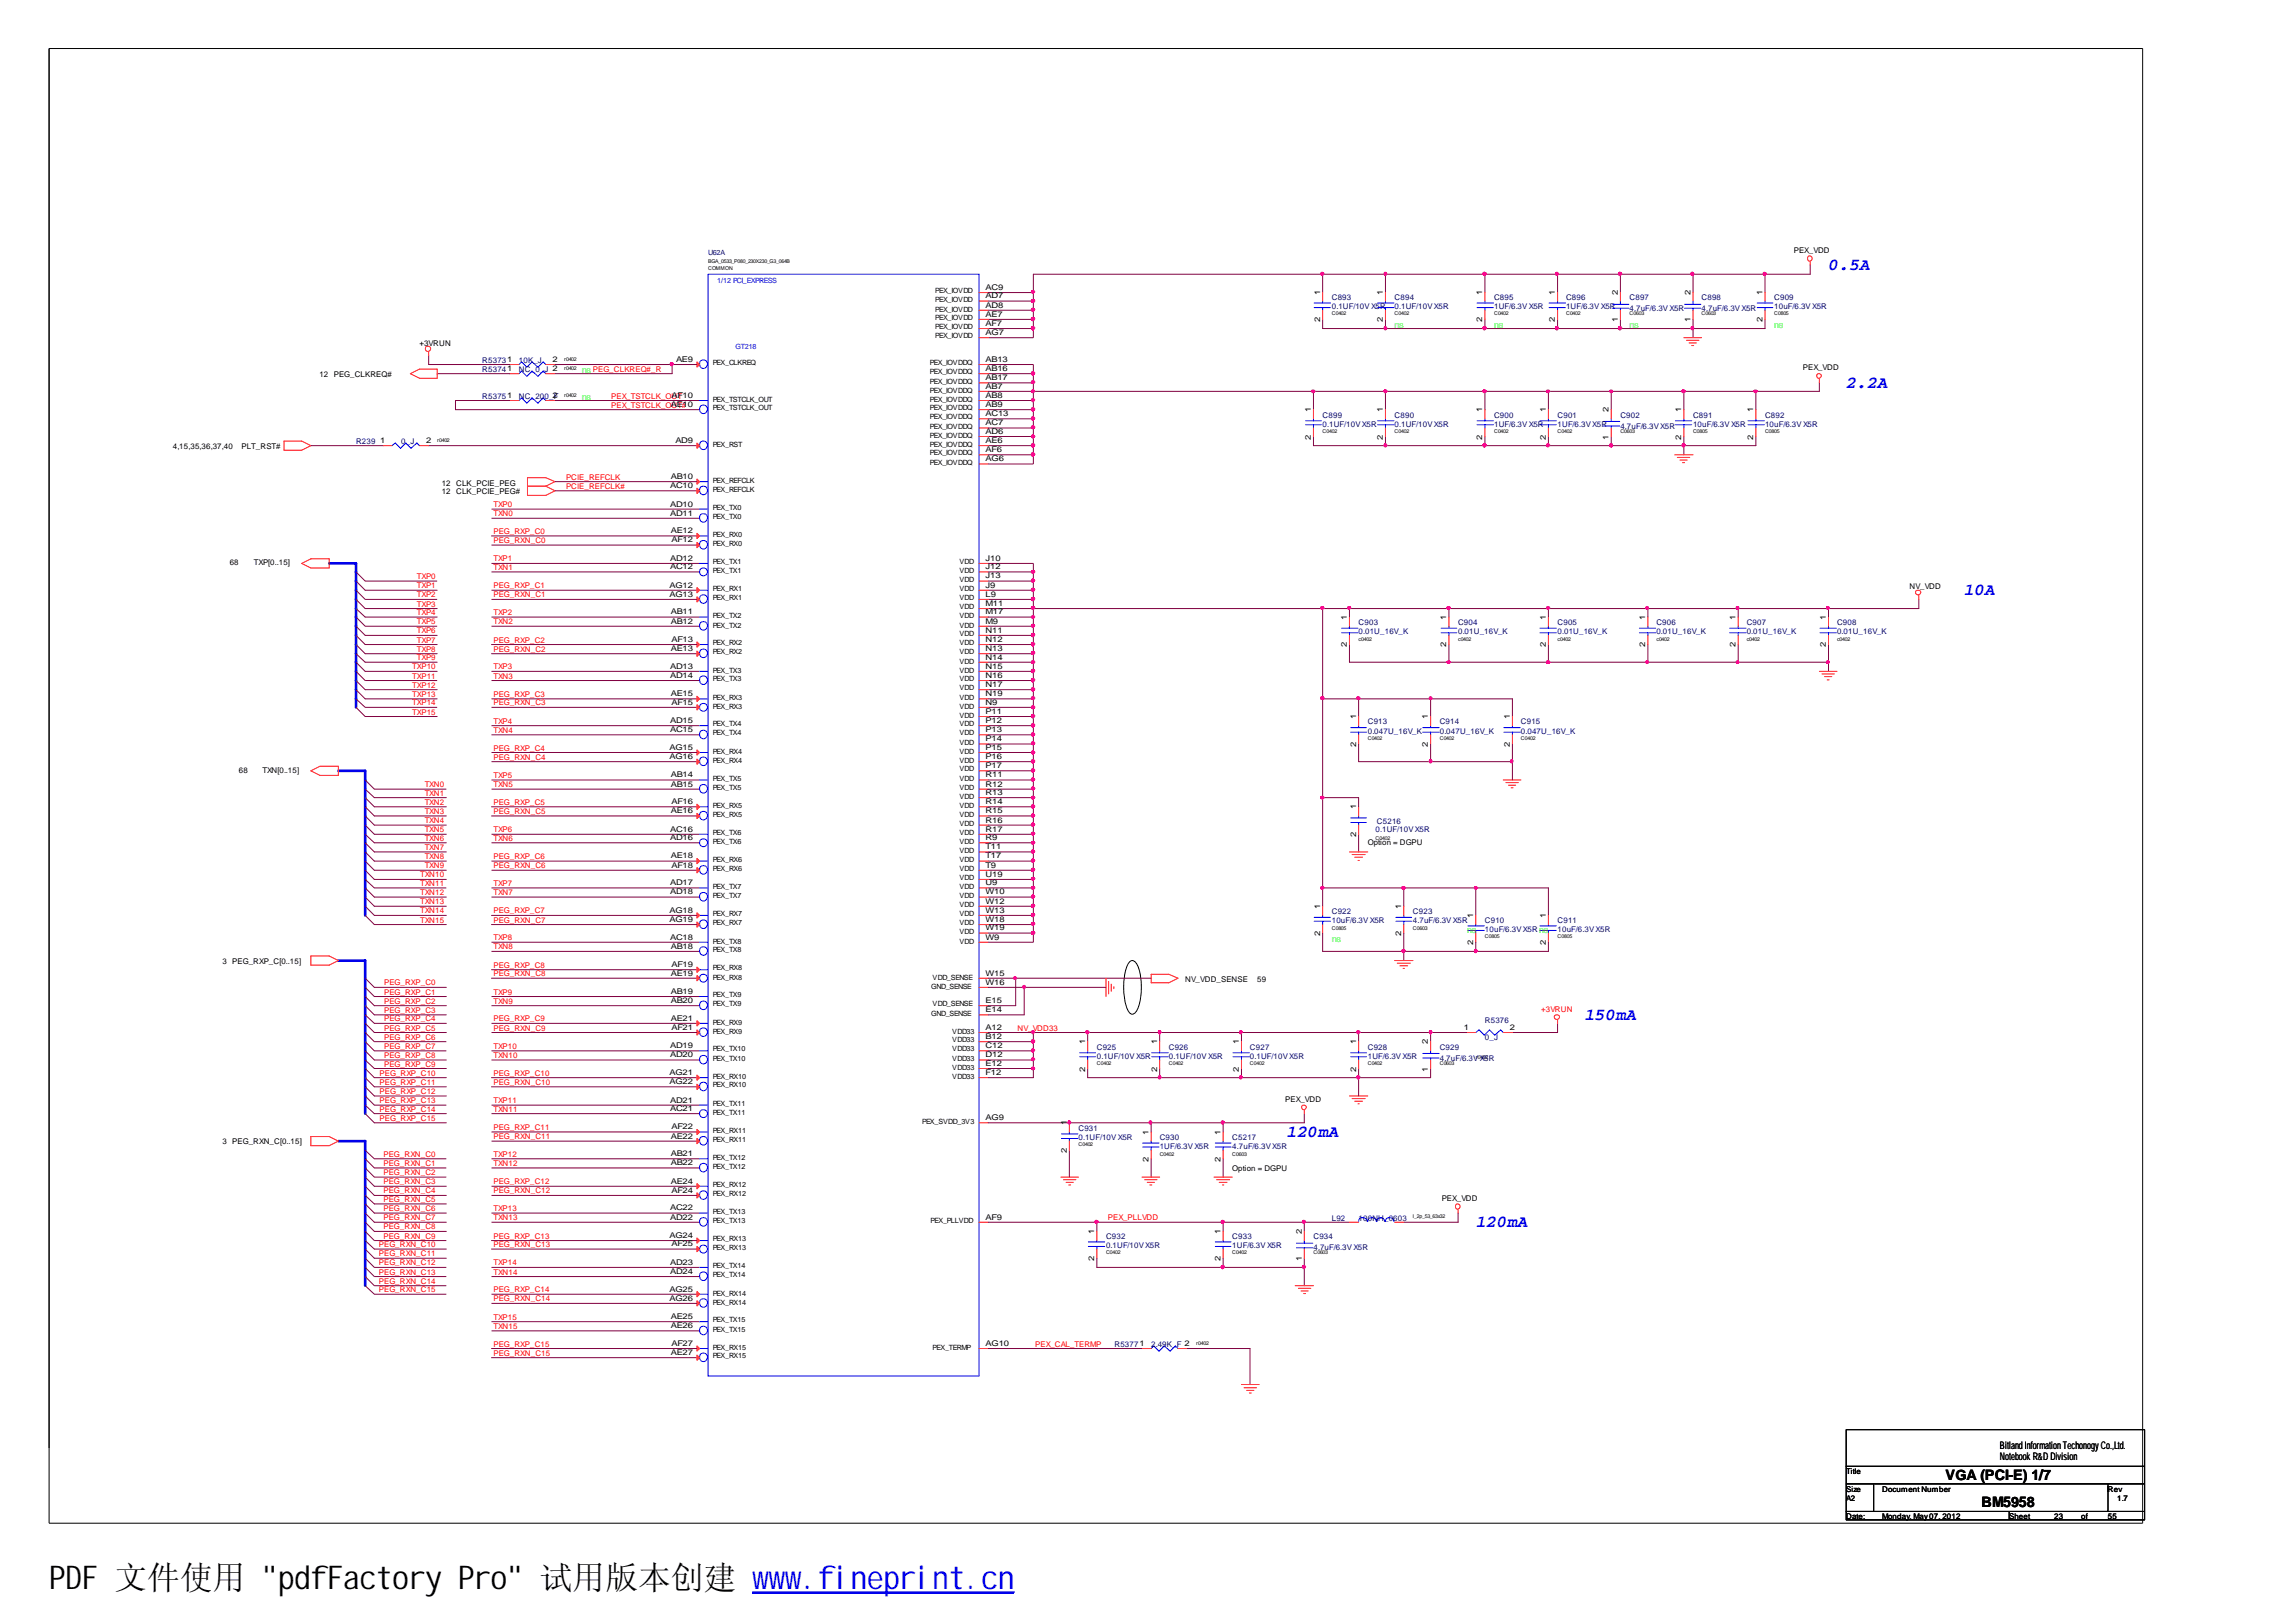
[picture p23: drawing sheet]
<svg xmlns="http://www.w3.org/2000/svg" width="297mm" height="210mm" viewBox="0 0 297 210" stroke-linecap="round" stroke-linejoin="round" font-family="sans-serif">
<defs><g id="words">
<text font-size="4.2" x="6.3" y="205.7">PDF 文件使用 &quot;pdfFactory Pro&quot; 试用版本创建 ww</text>
<text font-size="4.2" fill="#00f" x="99.5" y="205.7">w.fineprint.cn</text>
<g font-size="2.2" fill="#00f">
<text x="236.6" y="35">0.5A</text>
<text x="238.8" y="50.2">2.2A</text>
<text x="254.1" y="77.1">10A</text>
<text x="205" y="132">150mA</text>
<text x="166.5" y="147.2">120mA</text>
<text x="190.9" y="158.8">120mA</text>
</g>
<g font-size="1.9">
<text x="251.7" y="191.5">VGA (PCI-E) 1/7</text>
<text x="256.4" y="195">BM5958</text>
</g>
<g font-size="1.4">
<text x="258.7" y="187.6">BitlllandInformatiiionTechonogyCo.,Ltd.</text>
<text x="258.7" y="188.9">NotebookR&amp;DDivision</text>
<text x="258.7" y="187.6">BitandInformatonTechonogyCo.,Ltd.</text>
</g>
<g font-size="1.2" fill="#0f0">
<text x="180.4" y="42.4">ns</text>
<text x="193.3" y="42.4">ns</text>
<text x="210.8" y="42.4">ns</text>
<text x="229.5" y="42.4">ns</text>
<text x="75.3" y="48.3">ns</text>
<text x="75.3" y="51.7">ns</text>
<text x="172.3" y="121.8">ns</text>
<text x="189.8" y="120.7">ns</text>
<text x="199.1" y="120.7">ns</text>
</g>
<g font-size="1">
<text x="232.1" y="32.8">PEX_VDD</text>
<text x="127.5" y="41">AE7</text>
<text x="127.5" y="39.8">AD8</text>
<text x="127.5" y="38.6">AD7</text>
<text x="127.5" y="37.5">AC9</text>
<text x="170.8" y="41.7" transform="rotate(-90 170.8 41.7)">2</text>
<text x="170.8" y="38.1" transform="rotate(-90 170.8 38.1)">1</text>
<text x="178.9" y="41.7" transform="rotate(-90 178.9 41.7)">2</text>
<text x="178.9" y="38.1" transform="rotate(-90 178.9 38.1)">1</text>
<text x="191.8" y="41.7" transform="rotate(-90 191.8 41.7)">2</text>
<text x="191.8" y="38.1" transform="rotate(-90 191.8 38.1)">1</text>
<text x="201.2" y="41.7" transform="rotate(-90 201.2 41.7)">2</text>
<text x="201.2" y="38.1" transform="rotate(-90 201.2 38.1)">1</text>
<text x="209.3" y="41.7" transform="rotate(-90 209.3 41.7)">1</text>
<text x="209.3" y="38.1" transform="rotate(-90 209.3 38.1)">2</text>
<text x="218.7" y="41.7" transform="rotate(-90 218.7 41.7)">1</text>
<text x="218.7" y="38.1" transform="rotate(-90 218.7 38.1)">2</text>
<text x="228" y="41.7" transform="rotate(-90 228 41.7)">2</text>
<text x="228" y="38.1" transform="rotate(-90 228 38.1)">1</text>
<text x="54.3" y="44.7">+3VRUN</text>
<text x="71.5" y="46.8">2</text>
<text x="87.5" y="46.8">AE9</text>
<text x="127.5" y="46.8">AB13</text>
<text x="127.5" y="43.4">AG7</text>
<text x="127.5" y="42.2">AF7</text>
<text x="233.3" y="47.9">PEX_VDD</text>
<text x="41.3" y="48.8">12 PEG_CLKREQ#</text>
<text x="71.5" y="51.5">2</text>
<text x="127.5" y="53.9">AC13</text>
<text x="127.5" y="52.7">AB9</text>
<text x="127.5" y="51.5">AB8</text>
<text x="127.5" y="50.3">AB7</text>
<text x="127.5" y="49.2">AB17</text>
<text x="127.5" y="48">AB16</text>
<text x="169.6" y="53.4" transform="rotate(-90 169.6 53.4)">1</text>
<text x="178.9" y="53.4" transform="rotate(-90 178.9 53.4)">1</text>
<text x="191.8" y="53.4" transform="rotate(-90 191.8 53.4)">1</text>
<text x="200" y="53.4" transform="rotate(-90 200 53.4)">1</text>
<text x="208.1" y="53.4" transform="rotate(-90 208.1 53.4)">2</text>
<text x="217.5" y="53.4" transform="rotate(-90 217.5 53.4)">1</text>
<text x="226.8" y="53.4" transform="rotate(-90 226.8 53.4)">1</text>
<text x="22.4" y="58.1">4,15,35,36,37,40</text>
<text x="31.2" y="58.1">PLT_RST#</text>
<text x="49.2" y="57.3">1</text>
<text x="55.1" y="57.3">2</text>
<text x="87.4" y="57.3">AD9</text>
<text x="127.5" y="59.7">AG6</text>
<text x="127.5" y="58.5">AF6</text>
<text x="127.5" y="57.3">AE6</text>
<text x="127.5" y="56.1">AD6</text>
<text x="127.5" y="55">AC7</text>
<text x="169.6" y="56.9" transform="rotate(-90 169.6 56.9)">2</text>
<text x="178.9" y="56.9" transform="rotate(-90 178.9 56.9)">2</text>
<text x="191.8" y="56.9" transform="rotate(-90 191.8 56.9)">2</text>
<text x="200" y="56.9" transform="rotate(-90 200 56.9)">2</text>
<text x="208.1" y="56.9" transform="rotate(-90 208.1 56.9)">1</text>
<text x="217.5" y="56.9" transform="rotate(-90 217.5 56.9)">2</text>
<text x="226.8" y="56.9" transform="rotate(-90 226.8 56.9)">2</text>
<text x="57.1" y="62.8">12 CLK_PCIE_PEG</text>
<text x="57.1" y="63.9">12 CLK_PCIE_PEG#</text>
<text x="86.7" y="65.5">AD10</text>
<text x="86.7" y="63.2">AC10</text>
<text x="86.8" y="62">AB10</text>
<text x="86.7" y="66.7">AD11</text>
<text x="86.8" y="69">AE12</text>
<text x="86.9" y="70.2">AF12</text>
<text x="29.7" y="73.2">68</text>
<text x="32.9" y="73.2">TXP[0..15]</text>
<text x="86.6" y="77.2">AG13</text>
<text x="86.6" y="76">AG12</text>
<text x="86.7" y="73.7">AC12</text>
<text x="86.7" y="72.6">AD12</text>
<text x="127.5" y="77.2">L9</text>
<text x="127.5" y="76">J9</text>
<text x="127.5" y="74.9">J13</text>
<text x="127.5" y="73.7">J12</text>
<text x="127.5" y="72.6">J10</text>
<text x="247.1" y="76.2">NV_VDD</text>
<text x="86.8" y="80.7">AB12</text>
<text x="86.8" y="79.5">AB11</text>
<text x="86.9" y="83.1">AF13</text>
<text x="127.5" y="83.1">N12</text>
<text x="127.5" y="81.9">N11</text>
<text x="127.5" y="80.7">M9</text>
<text x="127.5" y="79.5">M17</text>
<text x="127.5" y="78.4">M11</text>
<text x="174.2" y="83.7" transform="rotate(-90 174.2 83.7)">2</text>
<text x="174.2" y="80.2" transform="rotate(-90 174.2 80.2)">1</text>
<text x="187.1" y="83.7" transform="rotate(-90 187.1 83.7)">2</text>
<text x="187.1" y="80.2" transform="rotate(-90 187.1 80.2)">1</text>
<text x="200" y="83.7" transform="rotate(-90 200 83.7)">2</text>
<text x="200" y="80.2" transform="rotate(-90 200 80.2)">1</text>
<text x="212.9" y="83.7" transform="rotate(-90 212.9 83.7)">2</text>
<text x="212.9" y="80.2" transform="rotate(-90 212.9 80.2)">1</text>
<text x="224.5" y="83.7" transform="rotate(-90 224.5 83.7)">2</text>
<text x="224.5" y="80.2" transform="rotate(-90 224.5 80.2)">1</text>
<text x="236.2" y="83.7" transform="rotate(-90 236.2 83.7)">2</text>
<text x="236.2" y="80.2" transform="rotate(-90 236.2 80.2)">1</text>
<text x="86.7" y="87.7">AD14</text>
<text x="86.7" y="86.5">AD13</text>
<text x="86.8" y="84.3">AE13</text>
<text x="127.5" y="88.9">N17</text>
<text x="127.5" y="87.7">N16</text>
<text x="127.5" y="86.5">N15</text>
<text x="127.5" y="85.4">N14</text>
<text x="127.5" y="84.3">N13</text>
<text x="86.7" y="94.8">AC15</text>
<text x="86.7" y="93.6">AD15</text>
<text x="86.8" y="90.1">AE15</text>
<text x="86.9" y="91.2">AF15</text>
<text x="127.5" y="95.9">P14</text>
<text x="127.5" y="94.8">P13</text>
<text x="127.5" y="93.6">P12</text>
<text x="127.5" y="92.4">P11</text>
<text x="127.5" y="91.2">N9</text>
<text x="127.5" y="90.1">N19</text>
<text x="175.4" y="93.1" transform="rotate(-90 175.4 93.1)">1</text>
<text x="184.7" y="93.1" transform="rotate(-90 184.7 93.1)">1</text>
<text x="195.3" y="93.1" transform="rotate(-90 195.3 93.1)">1</text>
<text x="30.9" y="100.1">68</text>
<text x="34" y="100.1">TXN[0..15]</text>
<text x="86.6" y="98.2">AG16</text>
<text x="86.6" y="97">AG15</text>
<text x="86.8" y="101.8">AB15</text>
<text x="86.8" y="100.6">AB14</text>
<text x="127.5" y="101.8">R12</text>
<text x="127.5" y="100.6">R11</text>
<text x="127.5" y="99.4">P17</text>
<text x="127.5" y="98.2">P16</text>
<text x="127.5" y="97">P15</text>
<text x="175.4" y="96.6" transform="rotate(-90 175.4 96.6)">2</text>
<text x="184.7" y="96.6" transform="rotate(-90 184.7 96.6)">2</text>
<text x="195.3" y="96.6" transform="rotate(-90 195.3 96.6)">2</text>
<text x="86.7" y="107.6">AC16</text>
<text x="86.8" y="105.3">AE16</text>
<text x="86.9" y="104.1">AF16</text>
<text x="127.5" y="107.6">R17</text>
<text x="127.5" y="106.4">R16</text>
<text x="127.5" y="105.3">R15</text>
<text x="127.5" y="104.1">R14</text>
<text x="127.5" y="102.9">R13</text>
<text x="175.4" y="104.7" transform="rotate(-90 175.4 104.7)">1</text>
<text x="86.7" y="108.7">AD16</text>
<text x="86.8" y="111.1">AE18</text>
<text x="86.9" y="112.3">AF18</text>
<text x="127.5" y="113.5">U19</text>
<text x="127.5" y="112.3">T9</text>
<text x="127.5" y="111.1">T17</text>
<text x="127.5" y="109.9">T11</text>
<text x="127.5" y="108.7">R9</text>
<text x="175.4" y="108.3" transform="rotate(-90 175.4 108.3)">2</text>
<text x="177" y="109.4">Option = DGPU</text>
<text x="86.6" y="119.3">AG19</text>
<text x="86.6" y="118.1">AG18</text>
<text x="86.7" y="115.8">AD18</text>
<text x="86.7" y="114.6">AD17</text>
<text x="127.5" y="119.3">W18</text>
<text x="127.5" y="118.1">W13</text>
<text x="127.5" y="116.9">W12</text>
<text x="127.5" y="115.8">W10</text>
<text x="127.5" y="114.6">U9</text>
<text x="170.8" y="117.6" transform="rotate(-90 170.8 117.6)">1</text>
<text x="181.3" y="117.6" transform="rotate(-90 181.3 117.6)">1</text>
<text x="190.6" y="118.8" transform="rotate(-90 190.6 118.8)">1</text>
<text x="200" y="118.8" transform="rotate(-90 200 118.8)">1</text>
<text x="28.8" y="124.7">3 PEG_RXP_C[0..15]</text>
<text x="86.7" y="121.6">AC18</text>
<text x="86.8" y="122.8">AB18</text>
<text x="86.9" y="125.2">AF19</text>
<text x="127.5" y="121.6">W9</text>
<text x="127.5" y="120.4">W19</text>
<text x="170.8" y="121.2" transform="rotate(-90 170.8 121.2)">2</text>
<text x="181.3" y="121.2" transform="rotate(-90 181.3 121.2)">2</text>
<text x="190.6" y="122.3" transform="rotate(-90 190.6 122.3)">2</text>
<text x="200" y="122.3" transform="rotate(-90 200 122.3)">2</text>
<text x="86.8" y="129.8">AB20</text>
<text x="86.8" y="128.6">AB19</text>
<text x="86.8" y="126.3">AE19</text>
<text x="127.5" y="131">E14</text>
<text x="127.5" y="129.8">E15</text>
<text x="127.5" y="127.4">W16</text>
<text x="127.5" y="126.3">W15</text>
<text x="153.3" y="127.1">NV_VDD_SENSE</text>
<text x="162.6" y="127.1">59</text>
<text x="86.7" y="136.8">AD20</text>
<text x="86.7" y="135.7">AD19</text>
<text x="86.8" y="132.1">AE21</text>
<text x="86.9" y="133.3">AF21</text>
<text x="127.5" y="137.9">E12</text>
<text x="127.5" y="136.8">D12</text>
<text x="127.5" y="135.7">C12</text>
<text x="127.5" y="134.5">B12</text>
<text x="127.5" y="133.3">A12</text>
<text x="140.4" y="135.1" transform="rotate(-90 140.4 135.1)">1</text>
<text x="149.7" y="135.1" transform="rotate(-90 149.7 135.1)">1</text>
<text x="160.3" y="135.1" transform="rotate(-90 160.3 135.1)">1</text>
<text x="175.4" y="135.1" transform="rotate(-90 175.4 135.1)">1</text>
<text x="184.7" y="135.1" transform="rotate(-90 184.7 135.1)">2</text>
<text x="189.4" y="133.3">1</text>
<text x="195.3" y="133.3">2</text>
<text x="86.6" y="140.3">AG22</text>
<text x="86.6" y="139.1">AG21</text>
<text x="86.7" y="143.8">AC21</text>
<text x="86.7" y="142.7">AD21</text>
<text x="127.5" y="139.1">F12</text>
<text x="140.4" y="138.7" transform="rotate(-90 140.4 138.7)">2</text>
<text x="149.7" y="138.7" transform="rotate(-90 149.7 138.7)">2</text>
<text x="160.3" y="138.7" transform="rotate(-90 160.3 138.7)">2</text>
<text x="166.3" y="142.6">PEX_VDD</text>
<text x="175.4" y="138.7" transform="rotate(-90 175.4 138.7)">2</text>
<text x="184.7" y="138.7" transform="rotate(-90 184.7 138.7)">1</text>
<text x="28.8" y="148.1">3 PEG_RXN_C[0..15]</text>
<text x="86.8" y="149.6">AB21</text>
<text x="86.8" y="147.3">AE22</text>
<text x="86.9" y="146.1">AF22</text>
<text x="127.5" y="145">AG9</text>
<text x="138" y="149.2" transform="rotate(-90 138 149.2)">2</text>
<text x="138" y="145.6" transform="rotate(-90 138 145.6)">1</text>
<text x="148.6" y="146.8" transform="rotate(-90 148.6 146.8)">1</text>
<text x="157.9" y="146.8" transform="rotate(-90 157.9 146.8)">1</text>
<text x="86.8" y="153.2">AE24</text>
<text x="86.8" y="150.8">AB22</text>
<text x="86.9" y="154.4">AF24</text>
<text x="148.6" y="150.4" transform="rotate(-90 148.6 150.4)">2</text>
<text x="157.9" y="150.4" transform="rotate(-90 157.9 150.4)">2</text>
<text x="159.4" y="151.5">Option = DGPU</text>
<text x="186.5" y="155.5">PEX_VDD</text>
<text x="86.6" y="160.2">AG24</text>
<text x="86.7" y="157.8">AD22</text>
<text x="86.7" y="156.6">AC22</text>
<text x="86.9" y="161.3">AF25</text>
<text x="127.5" y="157.8">AF9</text>
<text x="141.6" y="159.7" transform="rotate(-90 141.6 159.7)">1</text>
<text x="157.9" y="159.7" transform="rotate(-90 157.9 159.7)">1</text>
<text x="168.4" y="159.7" transform="rotate(-90 168.4 159.7)">2</text>
<text x="86.6" y="167.1">AG25</text>
<text x="86.7" y="164.9">AD24</text>
<text x="86.7" y="163.7">AD23</text>
<text x="141.6" y="163.2" transform="rotate(-90 141.6 163.2)">2</text>
<text x="157.9" y="163.2" transform="rotate(-90 157.9 163.2)">2</text>
<text x="168.4" y="163.2" transform="rotate(-90 168.4 163.2)">1</text>
<text x="86.6" y="168.3">AG26</text>
<text x="86.8" y="171.9">AE26</text>
<text x="86.8" y="170.7">AE25</text>
<text x="86.8" y="175.4">AE27</text>
<text x="86.9" y="174.2">AF27</text>
<text x="127.5" y="174.2">AG10</text>
<text x="238.8" y="190.8">Title</text>
<text x="238.8" y="193.1">Size</text>
<text x="238.8" y="196.6">Date:</text>
<text x="238.8" y="194.2">A2</text>
<text x="243.5" y="193.1">Document Number</text>
<text x="243.5" y="196.6">Monday, May07, 2012</text>
<text x="259.9" y="196.6">Sheet</text>
<text x="265.8" y="196.6">23</text>
<text x="269.2" y="196.6">of</text>
<text x="272.7" y="193.1">Rev</text>
<text x="272.7" y="196.6">55</text>
<text x="273.9" y="194.2">1.7</text>
</g>
<g font-size="1" fill="#000080">
<text x="172.3" y="38.9">C893</text>
<text x="172.3" y="40">0.1UF/10VX5R</text>
<text x="180.4" y="38.9">C894</text>
<text x="180.4" y="40">0.1UF/10VX5R</text>
<text x="193.3" y="38.9">C895</text>
<text x="193.3" y="40">1UF/6.3VX5R</text>
<text x="202.6" y="38.9">C896</text>
<text x="202.6" y="40">1UF/6.3VX5R</text>
<text x="210.8" y="38.9">C897</text>
<text x="210.8" y="40.2">4.7uF/6.3VX5R</text>
<text x="220.1" y="38.9">C898</text>
<text x="220.1" y="40.2">4.7uF/6.3VX5R</text>
<text x="229.5" y="38.9">C909</text>
<text x="229.5" y="40">10uF/6.3VX5R</text>
<text x="62.4" y="47">R53731</text>
<text x="67.1" y="47">10K_J</text>
<text x="62.4" y="48.2">R53741</text>
<text x="62.4" y="51.7">R53751</text>
<text x="67.1" y="48.2">NC_0_J 2</text>
<text x="67.1" y="51.7">NC_200_F</text>
<text x="46.1" y="57.5">R239</text>
<text x="51.9" y="57.5">0_J</text>
<text x="171.1" y="54">C899</text>
<text x="171.1" y="55.2">0.1UF/10VX5R</text>
<text x="180.4" y="54">C890</text>
<text x="180.4" y="55.2">0.1UF/10VX5R</text>
<text x="193.3" y="54">C900</text>
<text x="193.3" y="55.2">1UF/6.3VX5R</text>
<text x="201.5" y="54">C901</text>
<text x="201.5" y="55.2">1UF/6.3VX5R</text>
<text x="209.6" y="54">C902</text>
<text x="209.6" y="55.5">4.7uF/6.3VX5R</text>
<text x="219" y="54">C891</text>
<text x="219" y="55.2">10uF/6.3VX5R</text>
<text x="228.3" y="54">C892</text>
<text x="228.3" y="55.2">10uF/6.3VX5R</text>
<text x="175.8" y="80.9">C903</text>
<text x="175.8" y="82.1">0.01U_16V_K</text>
<text x="188.6" y="80.9">C904</text>
<text x="188.6" y="82.1">0.01U_16V_K</text>
<text x="201.5" y="80.9">C905</text>
<text x="201.5" y="82.1">0.01U_16V_K</text>
<text x="214.3" y="80.9">C906</text>
<text x="214.3" y="82.1">0.01U_16V_K</text>
<text x="226" y="80.9">C907</text>
<text x="226" y="82.1">0.01U_16V_K</text>
<text x="237.7" y="80.9">C908</text>
<text x="237.7" y="82.1">0.01U_16V_K</text>
<text x="177" y="93.7">C913</text>
<text x="177" y="94.9">0.047U_16V_K</text>
<text x="186.3" y="93.7">C914</text>
<text x="186.3" y="94.9">0.047U_16V_K</text>
<text x="196.8" y="93.7">C915</text>
<text x="196.8" y="94.9">0.047U_16V_K</text>
<text x="178" y="107.6">0.1UF/10VX5R</text>
<text x="178.1" y="106.6">C5216</text>
<text x="172.3" y="118.3">C922</text>
<text x="172.3" y="119.5">10uF/6.3VX5R</text>
<text x="182.8" y="118.3">C923</text>
<text x="182.8" y="119.5">4.7uF/6.3VX5R</text>
<text x="192.1" y="119.5">C910</text>
<text x="201.5" y="119.5">C911</text>
<text x="192.1" y="120.7">10uF/6.3VX5R</text>
<text x="201.5" y="120.7">10uF/6.3VX5R</text>
<text x="141.9" y="135.8">C925</text>
<text x="141.9" y="137">0.1UF/10VX5R</text>
<text x="151.2" y="135.8">C926</text>
<text x="151.2" y="137">0.1UF/10VX5R</text>
<text x="161.7" y="135.8">C927</text>
<text x="161.7" y="137">0.1UF/10VX5R</text>
<text x="177" y="135.8">C928</text>
<text x="177" y="137">1UF/6.3VX5R</text>
<text x="186.3" y="135.8">C929</text>
<text x="186.3" y="137.3">4.7uF/6.3VX5R</text>
<text x="192.1" y="132.3">R5376</text>
<text x="192.1" y="134.6">0_J</text>
<text x="139.5" y="146.3">C931</text>
<text x="139.5" y="147.5">0.1UF/10VX5R</text>
<text x="150" y="147.5">C930</text>
<text x="150" y="148.7">1UF/6.3VX5R</text>
<text x="159.4" y="147.5">C5217</text>
<text x="159.4" y="148.7">4.7uF/6.3VX5R</text>
<text x="143.1" y="160.4">C932</text>
<text x="143.1" y="161.6">0.1UF/10VX5R</text>
<text x="159.4" y="160.4">C933</text>
<text x="159.4" y="161.6">1UF/6.3VX5R</text>
<text x="169.9" y="160.4">C934</text>
<text x="169.9" y="161.7">4.7uF/6.3VX5R</text>
<text x="172.3" y="158">L92</text>
<text x="175.8" y="158">100NH_0603</text>
<text x="144.2" y="174.3">R53771</text>
<text x="148.9" y="174.3">2.49K_F 2</text>
</g>
<g font-size="1" fill="#f00">
<text x="76.7" y="48.1">PEG_CLKREQ#_R</text>
<text x="79.1" y="52.8">PEX_TSTCLK_OAE10</text>
<text x="79.1" y="51.6">PEX_TSTCLK_OAF</text>
<text x="86.9" y="52.8">UT#</text>
<text x="86.9" y="51.6">UT10</text>
<text x="63.8" y="65.6">TXP0</text>
<text x="73.2" y="63.3">PCIE_REFCLK#</text>
<text x="73.2" y="62.1">PCIE_REFCLK</text>
<text x="63.8" y="70.3">PEG_RXN_C0</text>
<text x="63.8" y="66.8">TXN0</text>
<text x="63.8" y="69.1">PEG_RXP_C0</text>
<text x="53.9" y="77.3">TXP2</text>
<text x="53.9" y="74.9">TXP0</text>
<text x="53.9" y="76.1">TXP1</text>
<text x="63.8" y="76.1">PEG_RXP_C1</text>
<text x="63.8" y="77.3">PEG_RXN_C1</text>
<text x="63.8" y="73.8">TXN1</text>
<text x="63.8" y="72.7">TXP1</text>
<text x="53.9" y="80.8">TXP5</text>
<text x="53.9" y="78.5">TXP3</text>
<text x="53.9" y="83.2">TXP7</text>
<text x="53.9" y="79.6">TXP4</text>
<text x="53.9" y="82">TXP6</text>
<text x="63.8" y="79.6">TXP2</text>
<text x="63.8" y="80.8">TXN2</text>
<text x="63.8" y="83.2">PEG_RXP_C2</text>
<text x="53.3" y="87.8">TXP11</text>
<text x="53.3" y="89">TXP12</text>
<text x="53.3" y="86.6">TXP10</text>
<text x="53.9" y="84.3">TXP8</text>
<text x="53.9" y="85.4">TXP9</text>
<text x="63.8" y="86.6">TXP3</text>
<text x="63.8" y="87.8">TXN3</text>
<text x="63.8" y="84.3">PEG_RXN_C2</text>
<text x="53.3" y="91.3">TXP14</text>
<text x="53.3" y="92.5">TXP15</text>
<text x="53.3" y="90.2">TXP13</text>
<text x="63.8" y="90.2">PEG_RXP_C3</text>
<text x="63.8" y="91.3">PEG_RXN_C3</text>
<text x="63.8" y="94.8">TXN4</text>
<text x="63.8" y="93.7">TXP4</text>
<text x="54.9" y="101.9">TXN0</text>
<text x="63.8" y="97.1">PEG_RXP_C4</text>
<text x="63.8" y="98.3">PEG_RXN_C4</text>
<text x="63.8" y="100.7">TXP5</text>
<text x="63.8" y="101.9">TXN5</text>
<text x="54.9" y="106.5">TXN4</text>
<text x="54.9" y="105.3">TXN3</text>
<text x="54.9" y="103">TXN1</text>
<text x="54.9" y="107.7">TXN5</text>
<text x="54.9" y="104.2">TXN2</text>
<text x="63.8" y="107.7">TXP6</text>
<text x="63.8" y="104.2">PEG_RXP_C5</text>
<text x="63.8" y="105.3">PEG_RXN_C5</text>
<text x="54.4" y="113.6">TXN10</text>
<text x="54.9" y="110">TXN7</text>
<text x="54.9" y="111.2">TXN8</text>
<text x="54.9" y="108.8">TXN6</text>
<text x="54.9" y="112.4">TXN9</text>
<text x="63.8" y="111.2">PEG_RXP_C6</text>
<text x="63.8" y="112.4">PEG_RXN_C6</text>
<text x="63.8" y="108.8">TXN6</text>
<text x="54.4" y="114.7">TXN11</text>
<text x="54.4" y="119.4">TXN15</text>
<text x="54.4" y="115.8">TXN12</text>
<text x="54.4" y="118.2">TXN14</text>
<text x="54.4" y="117">TXN13</text>
<text x="63.8" y="115.8">TXN7</text>
<text x="63.8" y="114.7">TXP7</text>
<text x="63.8" y="118.2">PEG_RXP_C7</text>
<text x="63.8" y="119.4">PEG_RXN_C7</text>
<text x="63.8" y="122.9">TXN8</text>
<text x="63.8" y="121.7">TXP8</text>
<text x="63.8" y="125.2">PEG_RXP_C8</text>
<text x="49.7" y="129.9">PEG_RXP_C2</text>
<text x="49.7" y="128.7">PEG_RXP_C1</text>
<text x="49.7" y="127.5">PEG_RXP_C0</text>
<text x="49.7" y="131.1">PEG_RXP_C3</text>
<text x="63.8" y="128.7">TXP9</text>
<text x="63.8" y="129.9">TXN9</text>
<text x="63.8" y="126.3">PEG_RXN_C8</text>
<text x="199.4" y="130.9">+3VRUN</text>
<text x="49.7" y="135.7">PEG_RXP_C7</text>
<text x="49.7" y="134.5">PEG_RXP_C6</text>
<text x="49.7" y="132.2">PEG_RXP_C4</text>
<text x="49.7" y="133.4">PEG_RXP_C5</text>
<text x="49.7" y="136.9">PEG_RXP_C8</text>
<text x="63.8" y="132.2">PEG_RXP_C9</text>
<text x="63.8" y="133.4">PEG_RXN_C9</text>
<text x="63.8" y="135.7">TXP10</text>
<text x="63.8" y="136.9">TXN10</text>
<text x="131.7" y="133.4">NV_VDD33</text>
<text x="49.1" y="142.8">PEG_RXP_C13</text>
<text x="49.1" y="143.9">PEG_RXP_C14</text>
<text x="49.1" y="140.4">PEG_RXP_C11</text>
<text x="49.1" y="141.6">PEG_RXP_C12</text>
<text x="49.1" y="139.2">PEG_RXP_C10</text>
<text x="49.7" y="138">PEG_RXP_C9</text>
<text x="63.8" y="143.9">TXN11</text>
<text x="63.8" y="142.8">TXP11</text>
<text x="63.8" y="139.2">PEG_RXP_C10</text>
<text x="63.8" y="140.4">PEG_RXN_C10</text>
<text x="49.1" y="145">PEG_RXP_C15</text>
<text x="49.6" y="149.7">PEG_RXN_C0</text>
<text x="63.8" y="146.2">PEG_RXP_C11</text>
<text x="63.8" y="147.4">PEG_RXN_C11</text>
<text x="63.8" y="149.7">TXP12</text>
<text x="49.6" y="152.1">PEG_RXN_C2</text>
<text x="49.6" y="150.9">PEG_RXN_C1</text>
<text x="49.6" y="153.3">PEG_RXN_C3</text>
<text x="49.6" y="155.5">PEG_RXN_C5</text>
<text x="49.6" y="154.4">PEG_RXN_C4</text>
<text x="63.8" y="154.4">PEG_RXN_C12</text>
<text x="63.8" y="153.3">PEG_RXP_C12</text>
<text x="63.8" y="150.9">TXN12</text>
<text x="49" y="161.4">PEG_RXN_C10</text>
<text x="49.6" y="160.3">PEG_RXN_C9</text>
<text x="49.6" y="157.9">PEG_RXN_C7</text>
<text x="49.6" y="159.1">PEG_RXN_C8</text>
<text x="49.6" y="156.7">PEG_RXN_C6</text>
<text x="63.8" y="157.9">TXN13</text>
<text x="63.8" y="156.7">TXP13</text>
<text x="63.8" y="160.3">PEG_RXP_C13</text>
<text x="63.8" y="161.4">PEG_RXN_C13</text>
<text x="143.3" y="157.9">PEX_PLLVDD</text>
<text x="49" y="163.8">PEG_RXN_C12</text>
<text x="49" y="167.2">PEG_RXN_C15</text>
<text x="49" y="166.1">PEG_RXN_C14</text>
<text x="49" y="164.9">PEG_RXN_C13</text>
<text x="49" y="162.6">PEG_RXN_C11</text>
<text x="63.8" y="167.2">PEG_RXP_C14</text>
<text x="63.8" y="164.9">TXN14</text>
<text x="63.8" y="163.8">TXP14</text>
<text x="63.8" y="168.4">PEG_RXN_C14</text>
<text x="63.8" y="170.8">TXP15</text>
<text x="63.8" y="172">TXN15</text>
<text x="63.8" y="175.4">PEG_RXN_C15</text>
<text x="63.8" y="174.3">PEG_RXP_C15</text>
<text x="133.9" y="174.3">PEX_CAL_TERMP</text>
</g>
<text font-size=".9" fill="#000080" x="91.6" y="32.9">U62A</text>
<g font-size=".9" fill="#00f">
<text x="92.8" y="36.7">1/12 PCI_EXPRESS</text>
<text x="95.2" y="45.2">GT218</text>
</g>
<g font-size=".9">
<text x="121" y="41.4">PEX_IOVDD</text>
<text x="121" y="40.3">PEX_IOVDD</text>
<text x="121" y="39.1">PEX_IOVDD</text>
<text x="121" y="37.9">PEX_IOVDD</text>
<text x="92.2" y="47.3">PEX_CLKREQ</text>
<text x="120.3" y="47.3">PEX_IOVDDQ</text>
<text x="121" y="43.8">PEX_IOVDD</text>
<text x="121" y="42.6">PEX_IOVDD</text>
<text x="92.2" y="53.1">PEX_TSTCLK_OUT</text>
<text x="92.2" y="52">PEX_TSTCLK_OUT</text>
<text x="120.3" y="53.1">PEX_IOVDDQ</text>
<text x="120.3" y="52">PEX_IOVDDQ</text>
<text x="120.3" y="50.8">PEX_IOVDDQ</text>
<text x="120.3" y="49.6">PEX_IOVDDQ</text>
<text x="120.3" y="48.4">PEX_IOVDDQ</text>
<text x="92.2" y="57.8">PEX_RST</text>
<text x="120.3" y="58.9">PEX_IOVDDQ</text>
<text x="120.3" y="57.8">PEX_IOVDDQ</text>
<text x="120.3" y="56.7">PEX_IOVDDQ</text>
<text x="120.3" y="55.5">PEX_IOVDDQ</text>
<text x="120.3" y="54.3">PEX_IOVDDQ</text>
<text x="92.2" y="66">PEX_TX0</text>
<text x="92.2" y="63.7">PEX_REFCLK</text>
<text x="92.2" y="62.5">PEX_REFCLK</text>
<text x="120.3" y="60.1">PEX_IOVDDQ</text>
<text x="92.2" y="70.6">PEX_RX0</text>
<text x="92.2" y="69.5">PEX_RX0</text>
<text x="92.2" y="67.2">PEX_TX0</text>
<text x="92.2" y="77.7">PEX_RX1</text>
<text x="92.2" y="76.5">PEX_RX1</text>
<text x="92.2" y="74.2">PEX_TX1</text>
<text x="92.2" y="73">PEX_TX1</text>
<text x="124.1" y="77.7">VDD</text>
<text x="124.1" y="76.5">VDD</text>
<text x="124.1" y="75.4">VDD</text>
<text x="124.1" y="74.2">VDD</text>
<text x="124.1" y="73">VDD</text>
<text x="92.2" y="83.5">PEX_RX2</text>
<text x="92.2" y="81.2">PEX_TX2</text>
<text x="92.2" y="80">PEX_TX2</text>
<text x="124.1" y="83.5">VDD</text>
<text x="124.1" y="82.3">VDD</text>
<text x="124.1" y="81.2">VDD</text>
<text x="124.1" y="80">VDD</text>
<text x="124.1" y="78.8">VDD</text>
<text x="92.2" y="88.2">PEX_TX3</text>
<text x="92.2" y="87.1">PEX_TX3</text>
<text x="92.2" y="84.7">PEX_RX2</text>
<text x="124.1" y="89.3">VDD</text>
<text x="124.1" y="88.2">VDD</text>
<text x="124.1" y="87.1">VDD</text>
<text x="124.1" y="85.9">VDD</text>
<text x="124.1" y="84.7">VDD</text>
<text x="92.2" y="95.2">PEX_TX4</text>
<text x="92.2" y="94">PEX_TX4</text>
<text x="92.2" y="91.7">PEX_RX3</text>
<text x="92.2" y="90.5">PEX_RX3</text>
<text x="124.1" y="95.2">VDD</text>
<text x="124.1" y="94">VDD</text>
<text x="124.1" y="92.9">VDD</text>
<text x="124.1" y="91.7">VDD</text>
<text x="124.1" y="90.5">VDD</text>
<text x="92.2" y="101">PEX_TX5</text>
<text x="92.2" y="98.7">PEX_RX4</text>
<text x="92.2" y="97.6">PEX_RX4</text>
<text x="124.1" y="101">VDD</text>
<text x="124.1" y="99.8">VDD</text>
<text x="124.1" y="98.7">VDD</text>
<text x="124.1" y="97.6">VDD</text>
<text x="124.1" y="96.4">VDD</text>
<text x="92.2" y="105.7">PEX_RX5</text>
<text x="92.2" y="104.6">PEX_RX5</text>
<text x="92.2" y="102.2">PEX_TX5</text>
<text x="124.1" y="106.9">VDD</text>
<text x="124.1" y="105.7">VDD</text>
<text x="124.1" y="104.6">VDD</text>
<text x="124.1" y="103.4">VDD</text>
<text x="124.1" y="102.2">VDD</text>
<text x="92.2" y="112.7">PEX_RX6</text>
<text x="92.2" y="111.5">PEX_RX6</text>
<text x="92.2" y="109.2">PEX_TX6</text>
<text x="92.2" y="108">PEX_TX6</text>
<text x="124.1" y="113.9">VDD</text>
<text x="124.1" y="112.7">VDD</text>
<text x="124.1" y="111.5">VDD</text>
<text x="124.1" y="110.4">VDD</text>
<text x="124.1" y="109.2">VDD</text>
<text x="124.1" y="108">VDD</text>
<text x="92.2" y="119.7">PEX_RX7</text>
<text x="92.2" y="118.5">PEX_RX7</text>
<text x="92.2" y="116.3">PEX_TX7</text>
<text x="92.2" y="115.1">PEX_TX7</text>
<text x="124.1" y="119.7">VDD</text>
<text x="124.1" y="118.5">VDD</text>
<text x="124.1" y="117.4">VDD</text>
<text x="124.1" y="116.3">VDD</text>
<text x="124.1" y="115.1">VDD</text>
<text x="92.2" y="125.6">PEX_RX8</text>
<text x="92.2" y="123.2">PEX_TX8</text>
<text x="92.2" y="122.1">PEX_TX8</text>
<text x="124.1" y="122.1">VDD</text>
<text x="124.1" y="120.9">VDD</text>
<text x="92.2" y="130.2">PEX_TX9</text>
<text x="92.2" y="129">PEX_TX9</text>
<text x="92.2" y="126.8">PEX_RX8</text>
<text x="120.5" y="131.4">GND_SENSE</text>
<text x="120.5" y="127.9">GND_SENSE</text>
<text x="120.6" y="130.2">VDD_SENSE</text>
<text x="120.6" y="126.8">VDD_SENSE</text>
<text x="92.2" y="137.3">PEX_TX10</text>
<text x="92.2" y="136.1">PEX_TX10</text>
<text x="92.2" y="133.8">PEX_RX9</text>
<text x="92.2" y="132.6">PEX_RX9</text>
<text x="123.2" y="137.3">VDD33</text>
<text x="123.2" y="136.1">VDD33</text>
<text x="123.2" y="134.9">VDD33</text>
<text x="123.2" y="133.8">VDD33</text>
<text x="92.2" y="143.1">PEX_TX11</text>
<text x="92.2" y="140.7">PEX_RX10</text>
<text x="92.2" y="139.6">PEX_RX10</text>
<text x="123.2" y="139.6">VDD33</text>
<text x="123.2" y="138.4">VDD33</text>
<text x="92.2" y="147.8">PEX_RX11</text>
<text x="92.2" y="146.6">PEX_RX11</text>
<text x="92.2" y="144.3">PEX_TX11</text>
<text x="119.3" y="145.5">PEX_SVDD_3V3</text>
<text x="92.2" y="154.8">PEX_RX12</text>
<text x="92.2" y="153.6">PEX_RX12</text>
<text x="92.2" y="151.3">PEX_TX12</text>
<text x="92.2" y="150.1">PEX_TX12</text>
<text x="92.2" y="161.8">PEX_RX13</text>
<text x="92.2" y="160.6">PEX_RX13</text>
<text x="92.2" y="158.3">PEX_TX13</text>
<text x="92.2" y="157.2">PEX_TX13</text>
<text x="120.4" y="158.3">PEX_PLLVDD</text>
<text x="92.2" y="167.7">PEX_RX14</text>
<text x="92.2" y="165.3">PEX_TX14</text>
<text x="92.2" y="164.1">PEX_TX14</text>
<text x="92.2" y="172.3">PEX_TX15</text>
<text x="92.2" y="171.1">PEX_TX15</text>
<text x="92.2" y="168.8">PEX_RX14</text>
<text x="92.2" y="175.8">PEX_RX15</text>
<text x="92.2" y="174.7">PEX_RX15</text>
<text x="120.6" y="174.7">PEX_TERMP</text>
</g>
<g font-size=".7">
<text x="91.6" y="34.1">BGA_0533_P080_230X230_G3_064B</text>
<text x="91.6" y="34.9">COMMON</text>
<text x="172.3" y="40.8">C0402</text>
<text x="180.4" y="40.8">C0402</text>
<text x="193.3" y="40.8">C0402</text>
<text x="202.6" y="40.8">C0402</text>
<text x="210.8" y="40.8">C0603</text>
<text x="220.1" y="40.8">C0603</text>
<text x="229.5" y="40.8">C0805</text>
<text x="73" y="46.7">r0402</text>
<text x="73" y="47.9">r0402</text>
<text x="73" y="51.3">r0402</text>
<text x="56.6" y="57.2">r0402</text>
<text x="171.1" y="56.1">C0402</text>
<text x="180.4" y="56.1">C0402</text>
<text x="193.3" y="56.1">C0402</text>
<text x="201.5" y="56.1">C0402</text>
<text x="209.6" y="56.1">C0603</text>
<text x="219" y="56.1">C0805</text>
<text x="228.3" y="56.1">C0805</text>
<text x="175.8" y="82.9">c0402</text>
<text x="188.6" y="82.9">c0402</text>
<text x="201.5" y="82.9">c0402</text>
<text x="214.3" y="82.9">c0402</text>
<text x="226" y="82.9">c0402</text>
<text x="237.7" y="82.9">c0402</text>
<text x="177" y="95.8">C0402</text>
<text x="186.3" y="95.8">C0402</text>
<text x="196.8" y="95.8">C0402</text>
<text x="178" y="108.7">C0402</text>
<text x="172.3" y="120.3">C0805</text>
<text x="182.8" y="120.3">C0603</text>
<text x="192.1" y="121.4">C0805</text>
<text x="201.5" y="121.4">C0805</text>
<text x="141.9" y="137.9">C0402</text>
<text x="151.2" y="137.9">C0402</text>
<text x="161.7" y="137.9">C0402</text>
<text x="177" y="137.9">C0402</text>
<text x="186.3" y="137.9">C0603</text>
<text x="190.9" y="137.1">r0402</text>
<text x="139.5" y="148.4">C0402</text>
<text x="150" y="149.5">C0402</text>
<text x="159.4" y="149.5">C0603</text>
<text x="182.8" y="157.7">l_2p_53_63x32</text>
<text x="143.1" y="162.3">C0402</text>
<text x="159.4" y="162.3">C0402</text>
<text x="169.9" y="162.3">C0603</text>
<text x="154.8" y="174">r0402</text>
</g>
</g></defs>
<path d="M6.3 6.3h270.9v190.8h-270.9zM146.2 124.4l.3-.1a1.43 1.43 0 0 1 .9 1.3 8 8 0 0 1-.4 5.3l-.2 .3h-.3a1.51 1.51 0 0 1-.9-1.3 8.3 8.3 0 0 1 .4-5.2zM238.8 185h38.7v11.7h-38.7zM238.8 189.8h38.7M238.8 192h38.7M238.8 195.6h38.7M242.4 192v3.6M259.9 195.6v1.1M272.7 192v3.6" fill="none" stroke="#000" stroke-width=".13"/>
<g fill="none" stroke="#800040" stroke-width=".13">
<path d="M127.8 39h5.9M127.8 37.9h5.9M171.1 35.5v2.4M179.2 35.5v2.4M192.1 35.5v2.4M201.5 35.5v2.4M209.6 35.5v2.4M219 35.5v2.4M228.3 35.5v2.4M234.2 34.3v1.2h-100.5v8.2h-5.9M40.2 57.7h9.4M55.5 57.7h35"/>
<path d="M55.5 46v1.2h10.5M56.6 48.4h9.4M66 51.8h-7.1v1.2h31.6M71.8 51.8h18.7M71.8 47.2h18.7M87 47.2v1.2h-15.2M127.8 47.2h5.9v12.8h-5.9M127.8 58.9h5.9M127.8 57.7h5.9M127.8 56.5h5.9M127.8 54.2h5.9M127.8 53h5.9"/>
<path d="M127.8 51.8h5.9M127.8 49.5h5.9M127.8 48.4h5.9M127.8 42.5h5.9M127.8 41.3h5.9M127.8 40.1h5.9M127.8 55.4h5.9M169.9 56.5v1.2h57.3v-1.2M169.9 50.6v2.4M171.1 41.3v1.2h57.2v-1.2M179.2 41.3v1.2M179.2 50.6v2.4"/>
<path d="M179.2 56.5v1.2M192.1 41.3v1.2M192.1 50.6v2.4M192.1 56.5v1.2M200.3 50.6v2.4M200.3 56.5v1.2M201.5 41.3v1.2M208.4 50.6v2.4M208.4 56.5v1.2M209.6 41.3v1.2M217.8 50.6v2.4M217.8 56.5v2.4"/>
<path d="M219 41.3v2.4M227.2 50.6v2.4M235.4 49.5v1.1h-107.6M46.1 79.9l1.1 1.1h9.4M46.1 77.6l1.1 1.2h9.4M46.1 76.4l1.1 1.2h9.4M46.1 75.2l1.1 1.2h9.4M46.1 74l1.1 1.2h9.4M46.1 78.8l1.1 1.1h9.4M63.6 77.6h26.9M63.6 76.4h26.9M63.6 74h26.9"/>
<path d="M63.6 72.9h26.9M63.6 70.5h26.9M63.6 79.9h26.9M63.6 65.9h26.9M63.6 67.1h26.9M63.6 69.4h26.9M71.8 63.5h18.7M71.8 62.3h18.7M127.8 72.9h5.9v49h-5.9M127.8 77.6h5.9M127.8 76.4h5.9M127.8 75.2h5.9"/>
<path d="M127.8 74h5.9M127.8 79.9h5.9M171.1 78.8v38.5M174.6 78.8v1.1M187.5 78.8v1.1M200.3 78.8v1.1M213.2 78.8v1.1M224.9 78.8v1.1M236.6 78.8v1.1M248.2 77.6v1.2h-120.4M46.1 91.5l1.1 1.2h9.4M46.1 90.4l1.1 1.1h9.4"/>
<path d="M46.1 89.3l1.1 1.1h9.4M46.1 88.1l1.1 1.2h9.4M46.1 86.9l1.1 1.2h9.4M46.1 85.7l1.1 1.2h9.4M46.1 84.6l1.1 1.1h9.4M46.1 83.4l1.1 1.2h9.4M46.1 82.2l1.1 1.2h9.4M46.1 81l1.1 1.2h9.4M63.6 98.6h26.9M63.6 97.4h26.9M63.6 95.1h26.9M63.6 93.9h26.9"/>
<path d="M63.6 91.5h26.9M63.6 90.4h26.9M63.6 88.1h26.9M63.6 86.9h26.9M63.6 84.6h26.9M63.6 83.4h26.9M63.6 81h26.9M127.8 99.8h5.9M127.8 98.6h5.9M127.8 97.4h5.9M127.8 96.3h5.9M127.8 95.1h5.9"/>
<path d="M127.8 93.9h5.9M127.8 92.7h5.9M127.8 91.5h5.9M127.8 90.4h5.9M127.8 89.3h5.9M127.8 88.1h5.9M127.8 86.9h5.9M127.8 85.7h5.9M127.8 84.6h5.9M127.8 83.4h5.9M127.8 82.2h5.9M127.8 81h5.9"/>
<path d="M171.1 90.4h24.6v2.3M174.6 83.4v2.3h62M175.8 96.3v2.3h19.9M175.8 90.4v2.3M185.1 90.4v2.3M185.1 96.3v2.3M187.5 83.4v2.3M195.7 96.3v4.6M200.3 83.4v2.3M213.2 83.4v2.3M224.9 83.4v2.3M236.6 83.4v3.5"/>
<path d="M47.2 118.5l1.2 1.1h9.3M47.2 117.3l1.2 1.2h9.3M47.2 116.1l1.2 1.2h9.3M47.2 114.9l1.2 1.2h9.3M47.2 113.8l1.2 1.1h9.3M47.2 112.6l1.2 1.2h9.3M47.2 111.4l1.2 1.2h9.3M47.2 110.3l1.2 1.1h9.3M47.2 109.1l1.2 1.2h9.3M47.2 108l1.2 1.1h9.3M47.2 106.8l1.2 1.2h9.3M47.2 105.6l1.2 1.2h9.3"/>
<path d="M47.2 104.4l1.2 1.2h9.3M47.2 103.2l1.2 1.2h9.3M47.2 102.1l1.2 1.1h9.3M47.2 100.9l1.2 1.2h9.3M63.6 119.6h26.9M63.6 118.5h26.9M63.6 116.1h26.9M63.6 114.9h26.9M63.6 112.6h26.9M63.6 111.4h26.9M63.6 109.1h26.9M63.6 108h26.9"/>
<path d="M63.6 105.6h26.9M63.6 104.4h26.9M63.6 102.1h26.9M63.6 100.9h26.9M127.8 119.6h5.9M127.8 118.5h5.9M127.8 117.3h5.9M127.8 116.1h5.9M127.8 114.9h5.9M127.8 113.8h5.9M127.8 112.6h5.9M127.8 111.4h5.9"/>
<path d="M127.8 110.3h5.9M127.8 109.1h5.9M127.8 108h5.9M127.8 106.8h5.9M127.8 105.6h5.9M127.8 104.4h5.9M127.8 103.2h5.9M127.8 102.1h5.9M127.8 100.9h5.9M171.1 114.9h29.2v3.6M171.1 103.2h4.7v1.2M175.8 108v2.3"/>
<path d="M181.6 114.9v2.4M190.9 114.9v3.6M47.2 131.3l1.2 1.1h9.3M47.2 132.4l1.2 1.2h9.3M47.2 127.8l1.2 1.2h9.3M47.2 134.8l1.2 1.2h9.3M47.2 129l1.2 1.1h9.3M47.2 136l1.2 1.2h9.3M47.2 133.6l1.2 1.2h9.3M47.2 139.5l1.2 1.1h9.3M47.2 126.6l1.2 1.2h9.3M47.2 137.2l1.2 1.1h9.3"/>
<path d="M47.2 130.1l1.2 1.2h9.3M47.2 138.3l1.2 1.2h9.3M63.6 121.9h26.9M63.6 132.4h26.9M63.6 133.6h26.9M63.6 123.1h26.9M63.6 129h26.9M63.6 136h26.9M63.6 130.1h26.9M63.6 137.2h26.9M63.6 139.5h26.9M63.6 126.6h26.9"/>
<path d="M63.6 125.5h26.9M127.8 120.7h5.9M127.8 133.6h62M127.8 136h5.9M127.8 137.2h5.9M127.8 134.8h5.9M127.8 127.8h15.3M127.8 138.3h5.9M127.8 126.6h21.1M131.4 126.6v3.5h-3.6M132.5 127.8v3.5h-4.7M133.7 133.6v5.9h-5.9"/>
<path d="M140.7 138.3v1.2h44.4v-1.2M140.7 133.6v1.2M150 133.6v1.2M150 138.3v1.2M160.6 133.6v1.2M160.6 138.3v1.2M171.1 120.7v2.4h29.2v-1.2M175.8 133.6v1.2M175.8 138.3v3.5M181.6 120.7v3.6M185.1 133.6v1.2M190.9 121.9v1.2"/>
<path d="M201.5 132.4v1.2h-5.8M47.2 153.5l1.2 1.2h9.3M47.2 152.3l1.2 1.2h9.3M47.2 157l1.2 1.2h9.3M47.2 155.8l1.2 1.2h9.3M47.2 143l1.2 1.1h9.3M47.2 141.8l1.2 1.2h9.3M47.2 150l1.2 1.1h9.3M47.2 151.1l1.2 1.2h9.3M47.2 148.9l1.2 1.1h9.3M47.2 159.4l1.2 1.1h9.3M47.2 154.7l1.2 1.1h9.3"/>
<path d="M47.2 140.6l1.2 1.2h9.3M47.2 158.2l1.2 1.2h9.3M47.2 144.1l1.2 1.2h9.3M63.6 146.5h26.9M63.6 154.7h26.9M63.6 153.5h26.9M63.6 158.2h26.9M63.6 157h26.9M63.6 147.7h26.9M63.6 144.1h26.9M63.6 143h26.9M63.6 151.1h26.9"/>
<path d="M63.6 150h26.9M63.6 140.6h26.9M127.8 158.2h46.8M138.3 148.9v3.4M141.9 158.2v1.2M148.9 145.3v1.2M148.9 150v2.3M158.2 145.3v1.2M158.2 150v2.3M158.2 158.2v1.2M168.7 144.1v1.2h-40.9M168.7 158.2v1.2"/>
<path d="M188.6 157v1.2h-7M47.2 166.4l1.2 1.1h9.3M47.2 164l1.2 1.2h9.3M47.2 162.8l1.2 1.2h9.3M47.2 165.2l1.2 1.2h9.3M47.2 160.5l1.2 1.1h9.3M47.2 161.6l1.2 1.2h9.3M63.6 168.7h26.9M63.6 167.5h26.9M63.6 165.2h26.9M63.6 164h26.9M63.6 171h26.9"/>
<path d="M63.6 172.2h26.9M63.6 160.5h26.9M63.6 161.6h26.9M63.6 175.7h26.9M63.6 174.5h26.9M127.8 174.5h19.9M141.9 162.8v1.2h26.8M153.6 174.5h8.1v4.7M158.2 162.8v1.2M168.7 162.8v3.6"/>
</g>
<g fill="#f0f" stroke="#f0f" stroke-width=".13">
<path d="M133.5 120.6h.3l.1 .1-.3 .2-.2-.2z" fill-rule="evenodd"/>
<path d="M133.5 120.6h.3l.1 .1-.3 .2-.2-.2z" fill-rule="evenodd"/>
<path d="M133.5 120.6h.3l.1 .1-.3 .2-.2-.2z" fill-rule="evenodd"/>
<path d="M133.5 119.4h.3l.1 .2-.3 .1-.2-.1z" fill-rule="evenodd"/>
<path d="M133.5 119.4h.3l.1 .2-.3 .1-.2-.1z" fill-rule="evenodd"/>
<path d="M133.5 118.3h.3l.1 .1-.1 .1-.2 .1-.1-.1z" fill-rule="evenodd"/>
<path d="M133.5 118.3h.3l.1 .1-.1 .1-.2 .1-.1-.1z" fill-rule="evenodd"/>
<path d="M133.5 117.1h.3l.1 .1-.1 .2h-.2h-.1z" fill-rule="evenodd"/>
<path d="M133.5 117.1h.3l.1 .1-.1 .2h-.2h-.1z" fill-rule="evenodd"/>
<path d="M133.5 115.9h.3l.1 .1-.1 .2-.2 .1-.1-.1z" fill-rule="evenodd"/>
<path d="M133.5 115.9h.3l.1 .1-.1 .2-.2 .1-.1-.1z" fill-rule="evenodd"/>
<path d="M133.5 114.8h.3l.1 .1-.3 .2-.2-.2z" fill-rule="evenodd"/>
<path d="M133.5 114.8h.3l.1 .1-.3 .2-.2-.2z" fill-rule="evenodd"/>
<path d="M133.5 113.6h.3l.1 .1-.3 .2-.2-.2z" fill-rule="evenodd"/>
<path d="M133.5 113.6h.3l.1 .1-.3 .2-.2-.2z" fill-rule="evenodd"/>
<path d="M133.5 112.4h.3l.1 .1-.1 .2-.2 .1-.1-.1z" fill-rule="evenodd"/>
<path d="M133.5 112.4h.3l.1 .1-.1 .2-.2 .1-.1-.1z" fill-rule="evenodd"/>
<path d="M133.5 111.2h.3l.1 .2-.1 .1-.2 .1-.1-.1z" fill-rule="evenodd"/>
<path d="M133.5 111.2h.3l.1 .2-.1 .1-.2 .1-.1-.1z" fill-rule="evenodd"/>
<path d="M133.5 110h.3l.1 .2-.1 .1-.2 .1-.1-.1z" fill-rule="evenodd"/>
<path d="M133.5 110h.3l.1 .2-.1 .1-.2 .1-.1-.1z" fill-rule="evenodd"/>
<path d="M133.5 108.9h.3l.1 .2-.3 .1-.2-.1z" fill-rule="evenodd"/>
<path d="M133.5 108.9h.3l.1 .2-.3 .1-.2-.1z" fill-rule="evenodd"/>
<path d="M133.5 107.7h.3l.1 .2-.3 .1-.2-.1z" fill-rule="evenodd"/>
<path d="M133.5 107.7h.3l.1 .2-.3 .1-.2-.1z" fill-rule="evenodd"/>
<path d="M133.5 106.6h.3l.1 .1-.1 .2h-.2h-.1z" fill-rule="evenodd"/>
<path d="M133.5 106.6h.3l.1 .1-.1 .2h-.2h-.1z" fill-rule="evenodd"/>
<path d="M133.5 105.4h.3l.1 .1-.1 .2-.2 .1-.1-.1z" fill-rule="evenodd"/>
<path d="M133.5 105.4h.3l.1 .1-.1 .2-.2 .1-.1-.1z" fill-rule="evenodd"/>
<path d="M133.5 104.2h.3l.1 .1-.1 .2-.2 .1-.1-.1z" fill-rule="evenodd"/>
<path d="M133.5 104.2h.3l.1 .1-.1 .2-.2 .1-.1-.1z" fill-rule="evenodd"/>
<path d="M133.5 103.1h.3l.1 .1-.3 .2-.2-.2z" fill-rule="evenodd"/>
<path d="M133.5 103.1h.3l.1 .1-.3 .2-.2-.2z" fill-rule="evenodd"/>
<path d="M133.5 101.9h.3l.1 .1-.3 .2-.2-.2z" fill-rule="evenodd"/>
<path d="M133.5 101.9h.3l.1 .1-.3 .2-.2-.2z" fill-rule="evenodd"/>
<path d="M133.5 100.7h.3l.1 .2-.1 .1-.2 .1-.1-.1z" fill-rule="evenodd"/>
<path d="M133.5 100.7h.3l.1 .2-.1 .1-.2 .1-.1-.1z" fill-rule="evenodd"/>
<path d="M133.5 99.6h.3l.1 .1-.1 .1-.2 .1-.1-.1z" fill-rule="evenodd"/>
<path d="M133.5 99.6h.3l.1 .1-.1 .1-.2 .1-.1-.1z" fill-rule="evenodd"/>
<path d="M133.5 98.4h.3l.1 .1-.1 .1-.2 .1-.1-.1z" fill-rule="evenodd"/>
<path d="M133.5 98.4h.3l.1 .1-.1 .1-.2 .1-.1-.1z" fill-rule="evenodd"/>
<path d="M133.5 97.2h.3l.1 .2-.3 .2-.2-.2z" fill-rule="evenodd"/>
<path d="M133.5 97.2h.3l.1 .2-.3 .2-.2-.2z" fill-rule="evenodd"/>
<path d="M133.5 96h.3l.1 .2-.3 .2-.2-.2z" fill-rule="evenodd"/>
<path d="M133.5 96h.3l.1 .2-.3 .2-.2-.2z" fill-rule="evenodd"/>
<path d="M133.5 94.9h.3l.1 .1-.1 .2-.2 .1-.1-.1z" fill-rule="evenodd"/>
<path d="M133.5 94.9h.3l.1 .1-.1 .2-.2 .1-.1-.1z" fill-rule="evenodd"/>
<path d="M133.5 93.7h.3l.1 .1-.1 .2-.2 .1-.1-.1z" fill-rule="evenodd"/>
<path d="M133.5 93.7h.3l.1 .1-.1 .2-.2 .1-.1-.1z" fill-rule="evenodd"/>
<path d="M133.5 92.5h.3l.1 .1-.1 .2-.2 .1-.1-.1z" fill-rule="evenodd"/>
<path d="M133.5 92.5h.3l.1 .1-.1 .2-.2 .1-.1-.1z" fill-rule="evenodd"/>
<path d="M133.5 91.4h.3l.1 .1-.3 .2-.2-.2z" fill-rule="evenodd"/>
<path d="M133.5 91.4h.3l.1 .1-.3 .2-.2-.2z" fill-rule="evenodd"/>
<path d="M133.5 90.2h.3l.1 .2-.3 .1-.2-.1z" fill-rule="evenodd"/>
<path d="M133.5 90.2h.3l.1 .2-.3 .1-.2-.1z" fill-rule="evenodd"/>
<path d="M133.5 89.1h.3l.1 .1-.1 .1-.2 .1-.1-.1z" fill-rule="evenodd"/>
<path d="M133.5 89.1h.3l.1 .1-.1 .1-.2 .1-.1-.1z" fill-rule="evenodd"/>
<path d="M133.5 87.9h.3l.1 .1-.1 .1-.2 .1-.1-.1z" fill-rule="evenodd"/>
<path d="M133.5 87.9h.3l.1 .1-.1 .1-.2 .1-.1-.1z" fill-rule="evenodd"/>
<path d="M133.5 86.7h.3l.1 .1-.1 .2-.2 .1-.1-.1z" fill-rule="evenodd"/>
<path d="M133.5 86.7h.3l.1 .1-.1 .2-.2 .1-.1-.1z" fill-rule="evenodd"/>
<path d="M133.5 85.5h.3l.1 .2-.3 .2-.2-.2z" fill-rule="evenodd"/>
<path d="M133.5 85.5h.3l.1 .2-.3 .2-.2-.2z" fill-rule="evenodd"/>
<path d="M133.5 84.4h.3l.1 .1-.3 .2-.2-.2z" fill-rule="evenodd"/>
<path d="M133.5 84.4h.3l.1 .1-.3 .2-.2-.2z" fill-rule="evenodd"/>
<path d="M133.5 83.2h.3l.1 .1-.1 .2-.2 .1-.1-.1z" fill-rule="evenodd"/>
<path d="M133.5 83.2h.3l.1 .1-.1 .2-.2 .1-.1-.1z" fill-rule="evenodd"/>
<path d="M133.5 82h.3l.1 .1-.1 .2-.2 .1-.1-.1z" fill-rule="evenodd"/>
<path d="M133.5 80.8h.3l.1 .2-.1 .1-.2 .1-.1-.1z" fill-rule="evenodd"/>
<path d="M133.5 82h.3l.1 .1-.1 .2-.2 .1-.1-.1z" fill-rule="evenodd"/>
<path d="M133.5 78.5h.3l.1 .2-.3 .1-.2-.1z" fill-rule="evenodd"/>
<path d="M133.5 78.5h.3l.1 .2-.3 .1-.2-.1z" fill-rule="evenodd"/>
<path d="M133.5 77.4h.3l.1 .1-.1 .1-.2 .1-.1-.1z" fill-rule="evenodd"/>
<path d="M133.5 77.4h.3l.1 .1-.1 .1-.2 .1-.1-.1z" fill-rule="evenodd"/>
<path d="M133.5 76.2h.3l.1 .1-.1 .2-.2 .1-.1-.1z" fill-rule="evenodd"/>
<path d="M133.5 76.2h.3l.1 .1-.1 .2-.2 .1-.1-.1z" fill-rule="evenodd"/>
<path d="M133.5 75h.3l.1 .1-.1 .2-.2 .1-.1-.1z" fill-rule="evenodd"/>
<path d="M133.5 75h.3l.1 .1-.1 .2-.2 .1-.1-.1z" fill-rule="evenodd"/>
<path d="M133.5 73.9h.3l.1 .1-.3 .2-.2-.2z" fill-rule="evenodd"/>
<path d="M133.5 73.9h.3l.1 .1-.3 .2-.2-.2z" fill-rule="evenodd"/>
<path d="M133.5 58.7h.3l.1 .1-.1 .1-.2 .1-.1-.1z" fill-rule="evenodd"/>
<path d="M133.5 58.7h.3l.1 .1-.1 .1-.2 .1-.1-.1z" fill-rule="evenodd"/>
<path d="M133.5 58.7h.3l.1 .1-.1 .1-.2 .1-.1-.1z" fill-rule="evenodd"/>
<path d="M133.5 57.5h.3l.1 .1-.1 .1-.2 .1-.1-.1z" fill-rule="evenodd"/>
<path d="M133.5 57.5h.3l.1 .1-.1 .1-.2 .1-.1-.1z" fill-rule="evenodd"/>
<path d="M133.5 56.3h.3l.1 .2-.3 .2-.2-.2z" fill-rule="evenodd"/>
<path d="M133.5 56.3h.3l.1 .2-.3 .2-.2-.2z" fill-rule="evenodd"/>
<path d="M133.5 55.2h.3l.1 .1-.3 .2-.2-.2z" fill-rule="evenodd"/>
<path d="M133.5 55.2h.3l.1 .1-.3 .2-.2-.2z" fill-rule="evenodd"/>
<path d="M133.5 54h.3l.1 .1-.1 .2-.2 .1-.1-.1z" fill-rule="evenodd"/>
<path d="M133.5 49.3h.3l.1 .2-.3 .1-.2-.1z" fill-rule="evenodd"/>
<path d="M133.5 48.2h.3l.1 .1-.1 .1-.2 .1-.1-.1z" fill-rule="evenodd"/>
<path d="M133.5 48.2h.3l.1 .1-.1 .1-.2 .1-.1-.1z" fill-rule="evenodd"/>
<path d="M133.5 42.3h.3l.1 .1-.1 .2-.2 .1-.1-.1z" fill-rule="evenodd"/>
<path d="M133.5 42.3h.3l.1 .1-.1 .2-.2 .1-.1-.1z" fill-rule="evenodd"/>
<path d="M133.5 41.1h.3l.1 .1-.1 .2-.2 .1-.1-.1z" fill-rule="evenodd"/>
<path d="M133.5 41.1h.3l.1 .1-.1 .2-.2 .1-.1-.1z" fill-rule="evenodd"/>
<path d="M133.5 39.9h.3l.1 .2-.1 .1-.2 .1-.1-.1z" fill-rule="evenodd"/>
<path d="M133.5 39.9h.3l.1 .2-.1 .1-.2 .1-.1-.1z" fill-rule="evenodd"/>
<path d="M133.5 38.8h.3l.1 .2-.3 .1-.2-.1z" fill-rule="evenodd"/>
<path d="M133.5 38.8h.3l.1 .2-.3 .1-.2-.1z" fill-rule="evenodd"/>
<path d="M133.5 37.6h.3l.1 .2-.3 .1-.2-.1z" fill-rule="evenodd"/>
<path d="M86.8 47h.2l.1 .1-.1 .1-.1 .1-.1-.1z" fill-rule="evenodd"/>
<path d="M227 50.5h.2l.1 .1-.2 .2-.2-.2z" fill-rule="evenodd"/>
<path d="M179.1 50.5h.3v.3h-.3z" fill-rule="evenodd"/>
<path d="M169.7 50.5h.3l.1 .1-.3 .2-.1-.2z" fill-rule="evenodd"/>
<path d="M228.1 35.3h.3l.1 .1-.1 .2-.1 .1-.2-.1z" fill-rule="evenodd"/>
<path d="M218.8 42.3h.1l.2 .1-.2 .3-.1-.1z" fill-rule="evenodd"/>
<path d="M209.4 42.3h.3l.1 .1-.1 .2-.2 .1-.1-.1z" fill-rule="evenodd"/>
<path d="M191.9 50.5h.3l.1 .1-.3 .2-.1-.2z" fill-rule="evenodd"/>
<path d="M200.1 50.5h.3l.1 .1-.3 .2-.1-.2z" fill-rule="evenodd"/>
<path d="M191.9 35.3h.3l.1 .1-.1 .2-.2 .1-.1-.1z" fill-rule="evenodd"/>
<path d="M191.9 57.5h.3l.1 .1-.1 .1-.2 .1-.1-.1z" fill-rule="evenodd"/>
<path d="M191.9 35.3h.3l.1 .1-.1 .2-.2 .1-.1-.1z" fill-rule="evenodd"/>
<path d="M179.1 35.3l.1-.1 .2 .2-.2 .3-.1-.1z" fill-rule="evenodd"/>
<path d="M191.9 42.3h.3l.1 .1-.1 .2-.2 .1-.1-.1z" fill-rule="evenodd"/>
<path d="M179.1 42.3h.1l.2 .1-.2 .3-.1-.1z" fill-rule="evenodd"/>
<path d="M170.9 35.3h.3l.1 .1-.1 .2-.2 .1-.1-.1z" fill-rule="evenodd"/>
<path d="M217.6 50.5h.3l.1 .1-.2 .2-.2-.2z" fill-rule="evenodd"/>
<path d="M208.3 50.5h.3v.3h-.3z" fill-rule="evenodd"/>
<path d="M217.6 57.5h.3l.1 .1-.1 .1-.1 .1-.2-.1z" fill-rule="evenodd"/>
<path d="M208.3 57.5l.1-.1 .2 .2-.2 .2-.1-.1z" fill-rule="evenodd"/>
<path d="M191.9 50.5h.3l.1 .1-.3 .2-.1-.2z" fill-rule="evenodd"/>
<path d="M179.1 50.5h.3v.3h-.3z" fill-rule="evenodd"/>
<path d="M191.9 57.5h.3l.1 .1-.1 .1-.2 .1-.1-.1z" fill-rule="evenodd"/>
<path d="M179.1 57.5l.1-.1 .2 .2-.2 .2-.1-.1z" fill-rule="evenodd"/>
<path d="M208.3 57.5l.1-.1 .2 .2-.2 .2-.1-.1z" fill-rule="evenodd"/>
<path d="M200.1 57.5h.3l.1 .1-.1 .1-.2 .1-.1-.1z" fill-rule="evenodd"/>
<path d="M218.8 35.3l.1-.1 .2 .2-.2 .3-.1-.1z" fill-rule="evenodd"/>
<path d="M209.4 35.3h.3l.1 .1-.1 .2-.2 .1-.1-.1z" fill-rule="evenodd"/>
<path d="M209.4 42.3h.3l.1 .1-.1 .2-.2 .1-.1-.1z" fill-rule="evenodd"/>
<path d="M201.3 42.3h.1l.2 .1-.2 .3-.1-.1z" fill-rule="evenodd"/>
<path d="M209.4 35.3h.3l.1 .1-.1 .2-.2 .1-.1-.1z" fill-rule="evenodd"/>
<path d="M201.3 35.3l.1-.1 .2 .2-.2 .3-.1-.1z" fill-rule="evenodd"/>
<path d="M201.3 42.3h.1l.2 .1-.2 .3-.1-.1z" fill-rule="evenodd"/>
<path d="M191.9 42.3h.3l.1 .1-.1 .2-.2 .1-.1-.1z" fill-rule="evenodd"/>
<path d="M133.5 50.5h.3l.1 .1-.3 .2-.2-.2z" fill-rule="evenodd"/>
<path d="M133.5 52.8h.3l.1 .1-.1 .2-.2 .1-.1-.1z" fill-rule="evenodd"/>
<path d="M133.5 51.6h.3l.1 .1-.1 .2-.2 .1-.1-.1z" fill-rule="evenodd"/>
<path d="M133.5 54h.3l.1 .1-.1 .2-.2 .1-.1-.1z" fill-rule="evenodd"/>
<path d="M133.5 52.8h.3l.1 .1-.1 .2-.2 .1-.1-.1z" fill-rule="evenodd"/>
<path d="M133.5 49.3h.3l.1 .2-.3 .1-.2-.1z" fill-rule="evenodd"/>
<path d="M148.7 145.1l.1-.1 .2 .2-.2 .3-.1-.1z" fill-rule="evenodd"/>
<path d="M138.2 145.1l.1-.1 .2 .2-.2 .3-.1-.1z" fill-rule="evenodd"/>
<path d="M133.5 133.4h.3l.1 .1-.1 .2-.2 .1-.1-.1z" fill-rule="evenodd"/>
<path d="M175.6 133.4h.2l.1 .1-.1 .2-.1 .1-.1-.1z" fill-rule="evenodd"/>
<path d="M184.9 133.4h.2l.2 .1-.2 .3-.2-.1z" fill-rule="evenodd"/>
<path d="M149.9 133.4h.1l.2 .1-.2 .3-.1-.1z" fill-rule="evenodd"/>
<path d="M149.9 139.3l.1-.1 .2 .2-.2 .2-.1-.1z" fill-rule="evenodd"/>
<path d="M133.5 135.8h.3l.1 .1-.1 .2-.2 .1-.1-.1z" fill-rule="evenodd"/>
<path d="M175.6 139.3h.2l.1 .1-.1 .1-.1 .1-.1-.1z" fill-rule="evenodd"/>
<path d="M160.4 139.3l.1-.1 .2 .2-.2 .2-.1-.1z" fill-rule="evenodd"/>
<path d="M160.4 133.4h.1l.2 .1-.2 .3-.1-.1z" fill-rule="evenodd"/>
<path d="M133.5 136.9h.3l.1 .2-.3 .2-.2-.2z" fill-rule="evenodd"/>
<path d="M133.5 134.6h.3l.1 .1-.1 .2-.2 .1-.1-.1z" fill-rule="evenodd"/>
<path d="M133.5 134.6h.3l.1 .1-.1 .2-.2 .1-.1-.1z" fill-rule="evenodd"/>
<path d="M133.5 138.1h.3l.1 .2-.3 .1-.2-.1z" fill-rule="evenodd"/>
<path d="M140.5 133.4h.3l.1 .1-.1 .2-.2 .1-.1-.1z" fill-rule="evenodd"/>
<path d="M168.5 158h.3l.1 .1-.1 .1-.1 .1-.2-.1z" fill-rule="evenodd"/>
<path d="M158 158h.3l.1 .1-.1 .1-.1 .1-.2-.1z" fill-rule="evenodd"/>
<path d="M158 163.8h.3l.1 .1-.1 .2-.1 .1-.2-.1z" fill-rule="evenodd"/>
<path d="M158 163.8h.3l.1 .1-.1 .2-.1 .1-.2-.1z" fill-rule="evenodd"/>
<path d="M141.7 158h.3l.1 .1-.1 .1-.2 .1-.1-.1z" fill-rule="evenodd"/>
<path d="M168.5 163.8h.3l.1 .1-.1 .2-.1 .1-.2-.1z" fill-rule="evenodd"/>
<path d="M131.2 126.4h.2v.3h-.2z" fill-rule="evenodd"/>
<path d="M132.4 127.6l.1-.1 .2 .2-.2 .2h-.1z" fill-rule="evenodd"/>
<path d="M181.4 122.9h.3l.1 .1-.1 .2-.2 .1-.1-.1z" fill-rule="evenodd"/>
<path d="M170.9 114.8h.3l.1 .1-.3 .2-.1-.2z" fill-rule="evenodd"/>
<path d="M224.6 85.5h.3v.3h-.3z" fill-rule="evenodd"/>
<path d="M236.3 78.5h.3v.3h-.3z" fill-rule="evenodd"/>
<path d="M175.6 90.2h.2l.1 .2-.2 .1-.2-.1z" fill-rule="evenodd"/>
<path d="M195.4 98.4l.2-.1 .1 .2-.1 .2-.2-.1z" fill-rule="evenodd"/>
<path d="M184.9 98.4l.2-.1 .2 .2-.2 .2-.2-.1z" fill-rule="evenodd"/>
<path d="M200.1 85.5h.3l.1 .2-.3 .2-.1-.2z" fill-rule="evenodd"/>
<path d="M174.4 78.5h.3l.1 .2-.3 .1-.2-.1z" fill-rule="evenodd"/>
<path d="M187.3 78.5h.2l.1 .2-.2 .1-.2-.1z" fill-rule="evenodd"/>
<path d="M200.1 85.5h.3l.1 .2-.3 .2-.1-.2z" fill-rule="evenodd"/>
<path d="M187.3 85.5h.2l.1 .2-.2 .2-.2-.2z" fill-rule="evenodd"/>
<path d="M213 85.5h.2v.3h-.2z" fill-rule="evenodd"/>
<path d="M224.6 78.5h.3v.3h-.3z" fill-rule="evenodd"/>
<path d="M213 78.5h.2v.3h-.2z" fill-rule="evenodd"/>
<path d="M170.9 78.5h.3l.1 .2-.3 .1-.1-.1z" fill-rule="evenodd"/>
<path d="M170.9 90.2h.3l.1 .2-.3 .1-.1-.1z" fill-rule="evenodd"/>
<path d="M200.1 78.5h.3l.1 .2-.3 .1-.1-.1z" fill-rule="evenodd"/>
<path d="M184.9 90.2h.3v.3h-.3z" fill-rule="evenodd"/>
<path d="M236.3 85.5h.3v.3h-.3z" fill-rule="evenodd"/>
<path d="M181.4 114.8h.3l.1 .1-.3 .2-.1-.2z" fill-rule="evenodd"/>
<path d="M133.5 79.7h.3l.1 .2-.3 .1-.2-.1z" fill-rule="evenodd"/>
<path d="M170.9 103.1h.3l.1 .1-.3 .2-.1-.2z" fill-rule="evenodd"/>
<path d="M217.6 50.5h.3l.1 .1-.2 .2-.2-.2z" fill-rule="evenodd"/>
<path d="M218.8 35.3l.1-.1 .2 .2-.2 .3-.1-.1z" fill-rule="evenodd"/>
<path d="M190.8 122.9h.1l.2 .1-.2 .3-.1-.1z" fill-rule="evenodd"/>
<path d="M190.8 114.8h.2v.2h-.2z" fill-rule="evenodd"/>
<path d="M158 145.1h.3l.1 .1-.1 .2-.1 .1-.2-.1z" fill-rule="evenodd"/>
<path d="M181.4 114.8h.3l.1 .1-.3 .2-.1-.2z" fill-rule="evenodd"/>
<path d="M170.9 90.2h.3l.1 .2-.3 .1-.1-.1z" fill-rule="evenodd"/>
<path d="M133.5 120.6h.3l.1 .1-.3 .2-.2-.2z" fill-rule="evenodd"/>
<path d="M133.5 120.6h.3l.1 .1-.3 .2-.2-.2z" fill-rule="evenodd"/>
<path d="M133.5 120.6h.3l.1 .1-.3 .2-.2-.2z" fill-rule="evenodd"/>
<path d="M133.5 119.4h.3l.1 .2-.3 .1-.2-.1z" fill-rule="evenodd"/>
<path d="M133.5 119.4h.3l.1 .2-.3 .1-.2-.1z" fill-rule="evenodd"/>
<path d="M133.5 118.3h.3l.1 .1-.1 .1-.2 .1-.1-.1z" fill-rule="evenodd"/>
<path d="M133.5 118.3h.3l.1 .1-.1 .1-.2 .1-.1-.1z" fill-rule="evenodd"/>
<path d="M133.5 117.1h.3l.1 .1-.1 .2h-.2h-.1z" fill-rule="evenodd"/>
<path d="M133.5 117.1h.3l.1 .1-.1 .2h-.2h-.1z" fill-rule="evenodd"/>
<path d="M133.5 115.9h.3l.1 .1-.1 .2-.2 .1-.1-.1z" fill-rule="evenodd"/>
<path d="M133.5 115.9h.3l.1 .1-.1 .2-.2 .1-.1-.1z" fill-rule="evenodd"/>
<path d="M133.5 114.8h.3l.1 .1-.3 .2-.2-.2z" fill-rule="evenodd"/>
<path d="M133.5 114.8h.3l.1 .1-.3 .2-.2-.2z" fill-rule="evenodd"/>
<path d="M133.5 113.6h.3l.1 .1-.3 .2-.2-.2z" fill-rule="evenodd"/>
<path d="M133.5 113.6h.3l.1 .1-.3 .2-.2-.2z" fill-rule="evenodd"/>
<path d="M133.5 112.4h.3l.1 .1-.1 .2-.2 .1-.1-.1z" fill-rule="evenodd"/>
<path d="M133.5 112.4h.3l.1 .1-.1 .2-.2 .1-.1-.1z" fill-rule="evenodd"/>
<path d="M133.5 111.2h.3l.1 .2-.1 .1-.2 .1-.1-.1z" fill-rule="evenodd"/>
<path d="M133.5 111.2h.3l.1 .2-.1 .1-.2 .1-.1-.1z" fill-rule="evenodd"/>
<path d="M133.5 110h.3l.1 .2-.1 .1-.2 .1-.1-.1z" fill-rule="evenodd"/>
<path d="M133.5 110h.3l.1 .2-.1 .1-.2 .1-.1-.1z" fill-rule="evenodd"/>
<path d="M133.5 108.9h.3l.1 .2-.3 .1-.2-.1z" fill-rule="evenodd"/>
<path d="M133.5 108.9h.3l.1 .2-.3 .1-.2-.1z" fill-rule="evenodd"/>
<path d="M133.5 107.7h.3l.1 .2-.3 .1-.2-.1z" fill-rule="evenodd"/>
<path d="M133.5 107.7h.3l.1 .2-.3 .1-.2-.1z" fill-rule="evenodd"/>
<path d="M133.5 106.6h.3l.1 .1-.1 .2h-.2h-.1z" fill-rule="evenodd"/>
<path d="M133.5 106.6h.3l.1 .1-.1 .2h-.2h-.1z" fill-rule="evenodd"/>
<path d="M133.5 105.4h.3l.1 .1-.1 .2-.2 .1-.1-.1z" fill-rule="evenodd"/>
<path d="M133.5 105.4h.3l.1 .1-.1 .2-.2 .1-.1-.1z" fill-rule="evenodd"/>
<path d="M133.5 104.2h.3l.1 .1-.1 .2-.2 .1-.1-.1z" fill-rule="evenodd"/>
<path d="M133.5 104.2h.3l.1 .1-.1 .2-.2 .1-.1-.1z" fill-rule="evenodd"/>
<path d="M133.5 103.1h.3l.1 .1-.3 .2-.2-.2z" fill-rule="evenodd"/>
<path d="M133.5 103.1h.3l.1 .1-.3 .2-.2-.2z" fill-rule="evenodd"/>
<path d="M133.5 101.9h.3l.1 .1-.3 .2-.2-.2z" fill-rule="evenodd"/>
<path d="M133.5 101.9h.3l.1 .1-.3 .2-.2-.2z" fill-rule="evenodd"/>
<path d="M133.5 100.7h.3l.1 .2-.1 .1-.2 .1-.1-.1z" fill-rule="evenodd"/>
<path d="M133.5 100.7h.3l.1 .2-.1 .1-.2 .1-.1-.1z" fill-rule="evenodd"/>
<path d="M133.5 99.6h.3l.1 .1-.1 .1-.2 .1-.1-.1z" fill-rule="evenodd"/>
<path d="M133.5 99.6h.3l.1 .1-.1 .1-.2 .1-.1-.1z" fill-rule="evenodd"/>
<path d="M133.5 98.4h.3l.1 .1-.1 .1-.2 .1-.1-.1z" fill-rule="evenodd"/>
<path d="M133.5 98.4h.3l.1 .1-.1 .1-.2 .1-.1-.1z" fill-rule="evenodd"/>
<path d="M133.5 97.2h.3l.1 .2-.3 .2-.2-.2z" fill-rule="evenodd"/>
<path d="M133.5 97.2h.3l.1 .2-.3 .2-.2-.2z" fill-rule="evenodd"/>
<path d="M133.5 96h.3l.1 .2-.3 .2-.2-.2z" fill-rule="evenodd"/>
<path d="M133.5 96h.3l.1 .2-.3 .2-.2-.2z" fill-rule="evenodd"/>
<path d="M133.5 94.9h.3l.1 .1-.1 .2-.2 .1-.1-.1z" fill-rule="evenodd"/>
<path d="M133.5 94.9h.3l.1 .1-.1 .2-.2 .1-.1-.1z" fill-rule="evenodd"/>
<path d="M133.5 93.7h.3l.1 .1-.1 .2-.2 .1-.1-.1z" fill-rule="evenodd"/>
<path d="M133.5 93.7h.3l.1 .1-.1 .2-.2 .1-.1-.1z" fill-rule="evenodd"/>
<path d="M133.5 92.5h.3l.1 .1-.1 .2-.2 .1-.1-.1z" fill-rule="evenodd"/>
<path d="M133.5 92.5h.3l.1 .1-.1 .2-.2 .1-.1-.1z" fill-rule="evenodd"/>
<path d="M133.5 91.4h.3l.1 .1-.3 .2-.2-.2z" fill-rule="evenodd"/>
<path d="M133.5 91.4h.3l.1 .1-.3 .2-.2-.2z" fill-rule="evenodd"/>
<path d="M133.5 90.2h.3l.1 .2-.3 .1-.2-.1z" fill-rule="evenodd"/>
<path d="M133.5 90.2h.3l.1 .2-.3 .1-.2-.1z" fill-rule="evenodd"/>
<path d="M133.5 89.1h.3l.1 .1-.1 .1-.2 .1-.1-.1z" fill-rule="evenodd"/>
<path d="M133.5 89.1h.3l.1 .1-.1 .1-.2 .1-.1-.1z" fill-rule="evenodd"/>
<path d="M133.5 87.9h.3l.1 .1-.1 .1-.2 .1-.1-.1z" fill-rule="evenodd"/>
<path d="M133.5 87.9h.3l.1 .1-.1 .1-.2 .1-.1-.1z" fill-rule="evenodd"/>
<path d="M133.5 86.7h.3l.1 .1-.1 .2-.2 .1-.1-.1z" fill-rule="evenodd"/>
<path d="M133.5 86.7h.3l.1 .1-.1 .2-.2 .1-.1-.1z" fill-rule="evenodd"/>
<path d="M133.5 85.5h.3l.1 .2-.3 .2-.2-.2z" fill-rule="evenodd"/>
<path d="M133.5 85.5h.3l.1 .2-.3 .2-.2-.2z" fill-rule="evenodd"/>
<path d="M133.5 84.4h.3l.1 .1-.3 .2-.2-.2z" fill-rule="evenodd"/>
<path d="M133.5 84.4h.3l.1 .1-.3 .2-.2-.2z" fill-rule="evenodd"/>
<path d="M133.5 83.2h.3l.1 .1-.1 .2-.2 .1-.1-.1z" fill-rule="evenodd"/>
<path d="M133.5 83.2h.3l.1 .1-.1 .2-.2 .1-.1-.1z" fill-rule="evenodd"/>
<path d="M133.5 82h.3l.1 .1-.1 .2-.2 .1-.1-.1z" fill-rule="evenodd"/>
<path d="M133.5 80.8h.3l.1 .2-.1 .1-.2 .1-.1-.1z" fill-rule="evenodd"/>
<path d="M133.5 82h.3l.1 .1-.1 .2-.2 .1-.1-.1z" fill-rule="evenodd"/>
<path d="M133.5 78.5h.3l.1 .2-.3 .1-.2-.1z" fill-rule="evenodd"/>
<path d="M133.5 78.5h.3l.1 .2-.3 .1-.2-.1z" fill-rule="evenodd"/>
<path d="M133.5 77.4h.3l.1 .1-.1 .1-.2 .1-.1-.1z" fill-rule="evenodd"/>
<path d="M133.5 77.4h.3l.1 .1-.1 .1-.2 .1-.1-.1z" fill-rule="evenodd"/>
<path d="M133.5 76.2h.3l.1 .1-.1 .2-.2 .1-.1-.1z" fill-rule="evenodd"/>
<path d="M133.5 76.2h.3l.1 .1-.1 .2-.2 .1-.1-.1z" fill-rule="evenodd"/>
<path d="M133.5 75h.3l.1 .1-.1 .2-.2 .1-.1-.1z" fill-rule="evenodd"/>
<path d="M133.5 75h.3l.1 .1-.1 .2-.2 .1-.1-.1z" fill-rule="evenodd"/>
<path d="M133.5 73.9h.3l.1 .1-.3 .2-.2-.2z" fill-rule="evenodd"/>
<path d="M133.5 73.9h.3l.1 .1-.3 .2-.2-.2z" fill-rule="evenodd"/>
<path d="M133.5 58.7h.3l.1 .1-.1 .1-.2 .1-.1-.1z" fill-rule="evenodd"/>
<path d="M133.5 58.7h.3l.1 .1-.1 .1-.2 .1-.1-.1z" fill-rule="evenodd"/>
<path d="M133.5 58.7h.3l.1 .1-.1 .1-.2 .1-.1-.1z" fill-rule="evenodd"/>
<path d="M133.5 57.5h.3l.1 .1-.1 .1-.2 .1-.1-.1z" fill-rule="evenodd"/>
<path d="M133.5 57.5h.3l.1 .1-.1 .1-.2 .1-.1-.1z" fill-rule="evenodd"/>
<path d="M133.5 56.3h.3l.1 .2-.3 .2-.2-.2z" fill-rule="evenodd"/>
<path d="M133.5 56.3h.3l.1 .2-.3 .2-.2-.2z" fill-rule="evenodd"/>
<path d="M133.5 55.2h.3l.1 .1-.3 .2-.2-.2z" fill-rule="evenodd"/>
<path d="M133.5 55.2h.3l.1 .1-.3 .2-.2-.2z" fill-rule="evenodd"/>
<path d="M133.5 54h.3l.1 .1-.1 .2-.2 .1-.1-.1z" fill-rule="evenodd"/>
<path d="M133.5 49.3h.3l.1 .2-.3 .1-.2-.1z" fill-rule="evenodd"/>
<path d="M133.5 48.2h.3l.1 .1-.1 .1-.2 .1-.1-.1z" fill-rule="evenodd"/>
<path d="M133.5 48.2h.3l.1 .1-.1 .1-.2 .1-.1-.1z" fill-rule="evenodd"/>
<path d="M133.5 42.3h.3l.1 .1-.1 .2-.2 .1-.1-.1z" fill-rule="evenodd"/>
<path d="M133.5 42.3h.3l.1 .1-.1 .2-.2 .1-.1-.1z" fill-rule="evenodd"/>
<path d="M133.5 41.1h.3l.1 .1-.1 .2-.2 .1-.1-.1z" fill-rule="evenodd"/>
<path d="M133.5 41.1h.3l.1 .1-.1 .2-.2 .1-.1-.1z" fill-rule="evenodd"/>
<path d="M133.5 39.9h.3l.1 .2-.1 .1-.2 .1-.1-.1z" fill-rule="evenodd"/>
<path d="M133.5 39.9h.3l.1 .2-.1 .1-.2 .1-.1-.1z" fill-rule="evenodd"/>
<path d="M133.5 38.8h.3l.1 .2-.3 .1-.2-.1z" fill-rule="evenodd"/>
<path d="M133.5 38.8h.3l.1 .2-.3 .1-.2-.1z" fill-rule="evenodd"/>
<path d="M133.5 37.6h.3l.1 .2-.3 .1-.2-.1z" fill-rule="evenodd"/>
<path d="M86.8 47h.2l.1 .1-.1 .1-.1 .1-.1-.1z" fill-rule="evenodd"/>
<path d="M227 50.5h.2l.1 .1-.2 .2-.2-.2z" fill-rule="evenodd"/>
<path d="M179.1 50.5h.3v.3h-.3z" fill-rule="evenodd"/>
<path d="M169.7 50.5h.3l.1 .1-.3 .2-.1-.2z" fill-rule="evenodd"/>
<path d="M228.1 35.3h.3l.1 .1-.1 .2-.1 .1-.2-.1z" fill-rule="evenodd"/>
<path d="M218.8 42.3h.1l.2 .1-.2 .3-.1-.1z" fill-rule="evenodd"/>
<path d="M209.4 42.3h.3l.1 .1-.1 .2-.2 .1-.1-.1z" fill-rule="evenodd"/>
<path d="M191.9 50.5h.3l.1 .1-.3 .2-.1-.2z" fill-rule="evenodd"/>
<path d="M200.1 50.5h.3l.1 .1-.3 .2-.1-.2z" fill-rule="evenodd"/>
<path d="M191.9 35.3h.3l.1 .1-.1 .2-.2 .1-.1-.1z" fill-rule="evenodd"/>
<path d="M191.9 57.5h.3l.1 .1-.1 .1-.2 .1-.1-.1z" fill-rule="evenodd"/>
<path d="M191.9 35.3h.3l.1 .1-.1 .2-.2 .1-.1-.1z" fill-rule="evenodd"/>
<path d="M179.1 35.3l.1-.1 .2 .2-.2 .3-.1-.1z" fill-rule="evenodd"/>
<path d="M191.9 42.3h.3l.1 .1-.1 .2-.2 .1-.1-.1z" fill-rule="evenodd"/>
<path d="M179.1 42.3h.1l.2 .1-.2 .3-.1-.1z" fill-rule="evenodd"/>
<path d="M170.9 35.3h.3l.1 .1-.1 .2-.2 .1-.1-.1z" fill-rule="evenodd"/>
<path d="M217.6 50.5h.3l.1 .1-.2 .2-.2-.2z" fill-rule="evenodd"/>
<path d="M208.3 50.5h.3v.3h-.3z" fill-rule="evenodd"/>
<path d="M217.6 57.5h.3l.1 .1-.1 .1-.1 .1-.2-.1z" fill-rule="evenodd"/>
<path d="M208.3 57.5l.1-.1 .2 .2-.2 .2-.1-.1z" fill-rule="evenodd"/>
<path d="M191.9 50.5h.3l.1 .1-.3 .2-.1-.2z" fill-rule="evenodd"/>
<path d="M179.1 50.5h.3v.3h-.3z" fill-rule="evenodd"/>
<path d="M191.9 57.5h.3l.1 .1-.1 .1-.2 .1-.1-.1z" fill-rule="evenodd"/>
<path d="M179.1 57.5l.1-.1 .2 .2-.2 .2-.1-.1z" fill-rule="evenodd"/>
<path d="M208.3 57.5l.1-.1 .2 .2-.2 .2-.1-.1z" fill-rule="evenodd"/>
<path d="M200.1 57.5h.3l.1 .1-.1 .1-.2 .1-.1-.1z" fill-rule="evenodd"/>
<path d="M218.8 35.3l.1-.1 .2 .2-.2 .3-.1-.1z" fill-rule="evenodd"/>
<path d="M209.4 35.3h.3l.1 .1-.1 .2-.2 .1-.1-.1z" fill-rule="evenodd"/>
<path d="M209.4 42.3h.3l.1 .1-.1 .2-.2 .1-.1-.1z" fill-rule="evenodd"/>
<path d="M201.3 42.3h.1l.2 .1-.2 .3-.1-.1z" fill-rule="evenodd"/>
<path d="M209.4 35.3h.3l.1 .1-.1 .2-.2 .1-.1-.1z" fill-rule="evenodd"/>
<path d="M201.3 35.3l.1-.1 .2 .2-.2 .3-.1-.1z" fill-rule="evenodd"/>
<path d="M201.3 42.3h.1l.2 .1-.2 .3-.1-.1z" fill-rule="evenodd"/>
<path d="M191.9 42.3h.3l.1 .1-.1 .2-.2 .1-.1-.1z" fill-rule="evenodd"/>
<path d="M133.5 50.5h.3l.1 .1-.3 .2-.2-.2z" fill-rule="evenodd"/>
<path d="M133.5 52.8h.3l.1 .1-.1 .2-.2 .1-.1-.1z" fill-rule="evenodd"/>
<path d="M133.5 51.6h.3l.1 .1-.1 .2-.2 .1-.1-.1z" fill-rule="evenodd"/>
<path d="M133.5 54h.3l.1 .1-.1 .2-.2 .1-.1-.1z" fill-rule="evenodd"/>
<path d="M133.5 52.8h.3l.1 .1-.1 .2-.2 .1-.1-.1z" fill-rule="evenodd"/>
<path d="M133.5 49.3h.3l.1 .2-.3 .1-.2-.1z" fill-rule="evenodd"/>
<path d="M148.7 145.1l.1-.1 .2 .2-.2 .3-.1-.1z" fill-rule="evenodd"/>
<path d="M138.2 145.1l.1-.1 .2 .2-.2 .3-.1-.1z" fill-rule="evenodd"/>
<path d="M133.5 133.4h.3l.1 .1-.1 .2-.2 .1-.1-.1z" fill-rule="evenodd"/>
<path d="M175.6 133.4h.2l.1 .1-.1 .2-.1 .1-.1-.1z" fill-rule="evenodd"/>
<path d="M184.9 133.4h.2l.2 .1-.2 .3-.2-.1z" fill-rule="evenodd"/>
<path d="M149.9 133.4h.1l.2 .1-.2 .3-.1-.1z" fill-rule="evenodd"/>
<path d="M149.9 139.3l.1-.1 .2 .2-.2 .2-.1-.1z" fill-rule="evenodd"/>
<path d="M133.5 135.8h.3l.1 .1-.1 .2-.2 .1-.1-.1z" fill-rule="evenodd"/>
<path d="M175.6 139.3h.2l.1 .1-.1 .1-.1 .1-.1-.1z" fill-rule="evenodd"/>
<path d="M160.4 139.3l.1-.1 .2 .2-.2 .2-.1-.1z" fill-rule="evenodd"/>
<path d="M160.4 133.4h.1l.2 .1-.2 .3-.1-.1z" fill-rule="evenodd"/>
<path d="M133.5 136.9h.3l.1 .2-.3 .2-.2-.2z" fill-rule="evenodd"/>
<path d="M133.5 134.6h.3l.1 .1-.1 .2-.2 .1-.1-.1z" fill-rule="evenodd"/>
<path d="M133.5 134.6h.3l.1 .1-.1 .2-.2 .1-.1-.1z" fill-rule="evenodd"/>
<path d="M133.5 138.1h.3l.1 .2-.3 .1-.2-.1z" fill-rule="evenodd"/>
<path d="M140.5 133.4h.3l.1 .1-.1 .2-.2 .1-.1-.1z" fill-rule="evenodd"/>
<path d="M168.5 158h.3l.1 .1-.1 .1-.1 .1-.2-.1z" fill-rule="evenodd"/>
<path d="M158 158h.3l.1 .1-.1 .1-.1 .1-.2-.1z" fill-rule="evenodd"/>
<path d="M158 163.8h.3l.1 .1-.1 .2-.1 .1-.2-.1z" fill-rule="evenodd"/>
<path d="M158 163.8h.3l.1 .1-.1 .2-.1 .1-.2-.1z" fill-rule="evenodd"/>
<path d="M141.7 158h.3l.1 .1-.1 .1-.2 .1-.1-.1z" fill-rule="evenodd"/>
<path d="M168.5 163.8h.3l.1 .1-.1 .2-.1 .1-.2-.1z" fill-rule="evenodd"/>
<path d="M131.2 126.4h.2v.3h-.2z" fill-rule="evenodd"/>
<path d="M132.4 127.6l.1-.1 .2 .2-.2 .2h-.1z" fill-rule="evenodd"/>
<path d="M181.4 122.9h.3l.1 .1-.1 .2-.2 .1-.1-.1z" fill-rule="evenodd"/>
<path d="M170.9 114.8h.3l.1 .1-.3 .2-.1-.2z" fill-rule="evenodd"/>
<path d="M224.6 85.5h.3v.3h-.3z" fill-rule="evenodd"/>
<path d="M236.3 78.5h.3v.3h-.3z" fill-rule="evenodd"/>
<path d="M175.6 90.2h.2l.1 .2-.2 .1-.2-.1z" fill-rule="evenodd"/>
<path d="M195.4 98.4l.2-.1 .1 .2-.1 .2-.2-.1z" fill-rule="evenodd"/>
<path d="M184.9 98.4l.2-.1 .2 .2-.2 .2-.2-.1z" fill-rule="evenodd"/>
<path d="M200.1 85.5h.3l.1 .2-.3 .2-.1-.2z" fill-rule="evenodd"/>
<path d="M174.4 78.5h.3l.1 .2-.3 .1-.2-.1z" fill-rule="evenodd"/>
<path d="M187.3 78.5h.2l.1 .2-.2 .1-.2-.1z" fill-rule="evenodd"/>
<path d="M200.1 85.5h.3l.1 .2-.3 .2-.1-.2z" fill-rule="evenodd"/>
<path d="M187.3 85.5h.2l.1 .2-.2 .2-.2-.2z" fill-rule="evenodd"/>
<path d="M213 85.5h.2v.3h-.2z" fill-rule="evenodd"/>
<path d="M224.6 78.5h.3v.3h-.3z" fill-rule="evenodd"/>
<path d="M213 78.5h.2v.3h-.2z" fill-rule="evenodd"/>
<path d="M170.9 78.5h.3l.1 .2-.3 .1-.1-.1z" fill-rule="evenodd"/>
<path d="M170.9 90.2h.3l.1 .2-.3 .1-.1-.1z" fill-rule="evenodd"/>
<path d="M200.1 78.5h.3l.1 .2-.3 .1-.1-.1z" fill-rule="evenodd"/>
<path d="M184.9 90.2h.3v.3h-.3z" fill-rule="evenodd"/>
<path d="M236.3 85.5h.3v.3h-.3z" fill-rule="evenodd"/>
<path d="M181.4 114.8h.3l.1 .1-.3 .2-.1-.2z" fill-rule="evenodd"/>
<path d="M133.5 79.7h.3l.1 .2-.3 .1-.2-.1z" fill-rule="evenodd"/>
<path d="M170.9 103.1h.3l.1 .1-.3 .2-.1-.2z" fill-rule="evenodd"/>
<path d="M217.6 50.5h.3l.1 .1-.2 .2-.2-.2z" fill-rule="evenodd"/>
<path d="M218.8 35.3l.1-.1 .2 .2-.2 .3-.1-.1z" fill-rule="evenodd"/>
<path d="M190.8 122.9h.1l.2 .1-.2 .3-.1-.1z" fill-rule="evenodd"/>
<path d="M190.8 114.8h.2v.2h-.2z" fill-rule="evenodd"/>
<path d="M158 145.1h.3l.1 .1-.1 .2-.1 .1-.2-.1z" fill-rule="evenodd"/>
<path d="M181.4 114.8h.3l.1 .1-.3 .2-.1-.2z" fill-rule="evenodd"/>
<path d="M170.9 90.2h.3l.1 .2-.3 .1-.1-.1z" fill-rule="evenodd"/>
</g>
<path d="M42.6 72.9h3.5v18.6M43.8 99.8h3.4v18.7M43.8 124.3h3.4v19.8M43.8 147.7h3.4v18.7" fill="none" stroke="#00f" stroke-width=".34"/>
<g fill="none" stroke="#f00" stroke-width=".13">
<path d="M126.7 39h1.1M126.7 37.9h1.1M171.1 37.9v1.1M179.2 37.9v1.1M192.1 37.9v1.1M201.5 37.9v1.1M209.6 37.9v1.1M219 37.9v1.1M228.3 37.9v1.1M234 33.2h.3l.1 .1a.36 .36 0 0 1-.3 .5 .37 .37 0 0 1-.1-.6zM234.2 33.9v.4M36.7 57.1h2.3l1.2 .6-1.2 .6h-2.3z"/>
<path d="M49.6 57.7h1.1M53.1 48.4l1.2-.6h2.3v1.2h-2.3zM54.3 57.7h1.2M55.5 45.6v.4M66 47.2h1.1M66 48.4h1.1M66 51.8h1.1M70.6 47.2h1.2M70.6 48.4h1.2M70.6 51.8h1.2M126.7 43.7h1.1M126.7 58.9h1.1"/>
<path d="M126.7 47.2h1.1M126.7 57.7h1.1M126.7 48.4h1.1M126.7 56.5h1.1M126.7 55.4h1.1M126.7 54.2h1.1M126.7 53h1.1M126.7 51.8h1.1M126.7 50.6h1.1M126.7 49.5h1.1M126.7 42.5h1.1M126.7 41.3h1.1"/>
<path d="M126.7 40.1h1.1M169.9 53v1.2M169.9 55.4v1.1M171.1 40.1v1.2M179.2 40.1v1.2M179.2 53v1.2M179.2 55.4v1.1M192.1 40.1v1.2M192.1 53v1.2M192.1 55.4v1.1M200.3 53v1.2M200.3 55.4v1.1"/>
<path d="M201.5 40.1v1.2M208.4 53v1.2M208.4 55.4v1.1M209.6 40.1v1.2M216.7 58.9h2.3M217 59.2h1.6M217.3 59.5h1M217.7 59.9h.2M217.8 43.7h2.3M217.8 53v1.2M217.8 55.4v1.1M218.2 44h1.6"/>
<path d="M218.5 44.4h1M218.9 44.7h.2M219 40.1v1.2M227.2 53v1.2M227.2 55.4v1.1M228.3 40.1v1.2M235.4 49v.5M39 72.9l1.2-.6h2.4v1.2h-2.4zM68.2 61.8h2.4l1.2 .5-1.2 .6 1.2 .6-1.2 .6h-2.4zM68.2 62.9h2.4M126.7 79.9h1.1M126.7 78.8h1.1"/>
<path d="M126.7 77.6h1.1M126.7 76.4h1.1M126.7 75.2h1.1M126.7 74h1.1M126.7 72.9h1.1M126.7 60h1.1M174.6 79.9v1.1M187.5 79.9v1.1M200.3 79.9v1.1M213.2 79.9v1.1M224.9 79.9v1.1M236.6 79.9v1.1"/>
<path d="M248.2 77.1v.5M40.2 99.8l1.2-.6h2.4v1.1h-2.4zM126.7 86.9h1.1M126.7 99.8h1.1M126.7 98.6h1.1M126.7 97.4h1.1M126.7 96.3h1.1M126.7 95.1h1.1M126.7 93.9h1.1M126.7 92.7h1.1M126.7 91.5h1.1M126.7 90.4h1.1"/>
<path d="M126.7 89.3h1.1M126.7 88.1h1.1M126.7 85.7h1.1M126.7 84.6h1.1M126.7 83.4h1.1M126.7 82.2h1.1M126.7 81h1.1M174.6 82.2v1.2M175.8 92.7v1.2M175.8 95.1v1.2M185.1 92.7v1.2M185.1 95.1v1.2"/>
<path d="M187.5 82.2v1.2M195.7 92.7v1.2M195.7 95.1v1.2M200.3 82.2v1.2M213.2 82.2v1.2M224.9 82.2v1.2M235.4 86.9h2.3M235.7 87.2h1.6M236.1 87.6h.9M236.4 88h.2M236.6 82.2v1.2M126.7 100.9h1.1"/>
<path d="M126.7 110.3h1.1M126.7 119.6h1.1M126.7 118.5h1.1M126.7 117.3h1.1M126.7 116.1h1.1M126.7 114.9h1.1M126.7 113.8h1.1M126.7 112.6h1.1M126.7 111.4h1.1M126.7 109.1h1.1M126.7 108h1.1M126.7 106.8h1.1"/>
<path d="M126.7 105.6h1.1M126.7 104.4h1.1M126.7 103.2h1.1M126.7 102.1h1.1M171.1 117.3v1.2M171.1 119.6v1.1M174.6 110.3h2.4M174.9 110.6h1.7M175.3 110.9h1M175.7 111.4h.2M175.8 104.4v1.2M175.8 106.8v1.2"/>
<path d="M181.6 117.3v1.2M181.6 119.6v1.1M190.9 118.5v1.1M194.5 100.9h2.3M194.8 101.3h1.6M195.2 101.6h.9M195.5 102h.2M200.3 118.5v1.1M40.2 123.7h2.4l1.2 .6-1.2 .6h-2.4zM126.7 133.6h1.1M126.7 139.5h1.1M126.7 138.3h1.1"/>
<path d="M126.7 137.2h1.1M126.7 136h1.1M126.7 134.8h1.1M126.7 131.3h1.1M126.7 130.1h1.1M126.7 127.8h1.1M126.7 126.6h1.1M126.7 121.9h1.1M126.7 120.7h1.1M140.7 134.8v1.2M140.7 137.2v1.1M143.1 126.6v2.4"/>
<path d="M143.4 127v1.6M143.8 127.4v.9M144.1 127.7v.2M148.9 126.1h2.3l1.2 .5-1.2 .6h-2.3zM150 134.8v1.2M150 137.2v1.1M160.6 134.8v1.2M160.6 137.2v1.1M175.8 134.8v1.2M175.8 137.2v1.1M180.4 124.3h2.4M180.8 124.6h1.7"/>
<path d="M181.1 125h1M181.5 125.3h.2M185.1 134.8v1.2M185.1 137.2v1.1M189.8 133.6h1.1M190.9 120.7v1.2M194.5 133.6h1.2M200.3 120.7v1.2M201.5 132v.4M40.2 147.1h2.4l1.2 .6-1.2 .6h-2.4zM126.7 158.2h1.1M126.7 145.3h1.1"/>
<path d="M137.2 152.3h2.3M137.6 152.7h1.6M137.9 153h1M138.3 153.3h.2M138.3 145.3v1.2M138.3 147.7v1.2M141.9 159.4v1.1M147.7 152.3h2.3M148.1 152.7h1.6M148.4 153h1M148.8 153.3h.2M148.9 146.5v1.2"/>
<path d="M148.9 148.9v1.1M157.1 152.3h2.3M157.4 152.7h1.7M157.7 153h1M158.2 153.3h.1M158.2 146.5v1.2M158.2 148.9v1.1M158.2 159.4v1.1M168.7 143.7v.4M168.7 159.4v1.1M174.6 141.8h2.4M174.6 158.2h1.2"/>
<path d="M174.9 142.2h1.7M175.3 142.5h1M175.7 142.8h.2M180.4 158.2h1.2M188.4 155.8h.3l.1 .1a.36 .36 0 0 1-.2 .6 .37 .37 0 0 1-.2-.7zM188.6 156.6v.4M126.7 174.5h1.1M141.9 161.6v1.2M147.7 174.5h1.2M152.4 174.5h1.2M158.2 161.6v1.2M160.6 179.2h2.3"/>
<path d="M161 179.6h1.6M161.3 179.9h.9M167.6 166.4h2.3M168 166.7h1.6M168.3 167.1h.9M168.7 167.4h.2M168.7 161.6v1.2M161.6 180.3h.3"/>
<circle cx="55.4" cy="45.1" r=".35"/>
<circle cx="235.3" cy="48.6" r=".31"/>
<circle cx="248.2" cy="76.7" r=".33"/>
<circle cx="201.4" cy="131.6" r=".33"/>
<circle cx="168.7" cy="143.3" r=".31"/>
</g>
<g fill="none" stroke="#00f" stroke-width=".13">
<path d="M91.6 35.5h35.1v142.6h-35.1zM170 39.8h2.1M170 39.2h2.1M171.1 39v.2M171.1 39.8v.3M178.2 39.8h2.1M178.2 39.2h2.1M179.2 39v.2M179.2 39.8v.3M191.1 39.8h2.1M191.1 39.2h2.1M192.1 39v.2"/>
<path d="M192.1 39.8v.3M200.4 39.8h2.1M200.4 39.2h2.1M201.5 39v.2M201.5 39.8v.3M208.6 39.4h2.1M208.6 39.9h2.1M209.6 39v.4M209.6 39.9v.2M217.9 39.4h2.1M217.9 39.9h2.1M219 39v.4"/>
<path d="M219 39.9v.2M227.3 39.8h2.1M227.3 39.2h2.1M228.3 39v.2M228.3 39.8v.3M50.7 57.7l.4-.4 .7 .7 .7-.7 .7 .7 .7-.7 .4 .4M67.1 47.2l.4-.4 .7 .7 .6-.7 .8 .7 .7-.7 .3 .4M67.1 48.4l.4-.4 .7 .7 .6-.7 .8 .7 .7-.7 .3 .4M67.1 51.8l.4-.3 .7 .7 .6-.7 .8 .7 .7-.7 .3 .3M90.5 51.8h1.1M90.6 46.8a.53 .53 0 0 1 .5-.2 .53 .53 0 0 1 .4 .5l-.1 .3-.1 .2-.3 .1a.58 .58 0 0 1-.4-.9zM90.6 57.3a.53 .53 0 0 1 .5-.2 .53 .53 0 0 1 .4 .5l-.1 .3-.1 .2-.3 .1a.58 .58 0 0 1-.4-.9z"/>
<path d="M90.6 52.6a.53 .53 0 0 1 .5-.2 .53 .53 0 0 1 .4 .5l-.1 .3-.1 .2-.3 .1a.58 .58 0 0 1-.4-.9zM168.9 55h2M168.9 54.5h2M169.9 54.2v.3M169.9 55v.4M178.2 55h2.1M178.2 54.5h2.1M179.2 54.2v.3M179.2 55v.4M191.1 55h2.1M191.1 54.5h2.1M192.1 54.2v.3"/>
<path d="M192.1 55v.4M199.2 55h2.1M199.2 54.5h2.1M200.3 54.2v.3M200.3 55v.4M207.4 54.5h2.1M207.4 55.1h2.1M208.4 54.2v.3M208.4 55.1v.3M216.7 55h2.2M216.7 54.5h2.2M217.8 54.2v.3"/>
<path d="M217.8 55v.4M226.1 55h2.2M226.1 54.5h2.2M227.2 54.2v.3M227.2 55v.4M90.5 76.4h1.1M90.5 72.9h1.1M90.5 79.9h1.1M90.5 62.3h1.1M90.5 69.4h1.1M90.5 65.9h1.1M90.6 63.1a.53 .53 0 0 1 .5-.2 .53 .53 0 0 1 .4 .5l-.1 .3-.1 .2-.3 .1a.58 .58 0 0 1-.4-.9z"/>
<path d="M90.6 70.2a.53 .53 0 0 1 .5-.2 .53 .53 0 0 1 .4 .5l-.1 .3-.1 .2h-.3a.58 .58 0 0 1-.4-.8zM90.6 77.2a.53 .53 0 0 1 .5-.2 .53 .53 0 0 1 .4 .5l-.1 .3-.1 .2-.3 .1a.58 .58 0 0 1-.4-.9zM90.6 66.7a.53 .53 0 0 1 .5-.2 .53 .53 0 0 1 .4 .5l-.1 .3-.1 .2-.3 .1a.58 .58 0 0 1-.4-.9zM90.5 97.4h1.1M90.5 83.4h1.1M90.5 90.4h1.1M90.5 93.9h1.1M90.5 86.9h1.1M90.6 84.2a.53 .53 0 0 1 .5-.2 .53 .53 0 0 1 .4 .5l-.1 .3-.1 .2-.3 .1a.58 .58 0 0 1-.4-.9zM90.6 98.2a.53 .53 0 0 1 .5-.2 .53 .53 0 0 1 .4 .5l-.1 .3-.1 .2-.3 .1a.58 .58 0 0 1-.4-.9zM90.6 80.7a.53 .53 0 0 1 .5-.2 .53 .53 0 0 1 .4 .5l-.1 .3-.1 .2h-.3a.58 .58 0 0 1-.4-.8zM90.6 87.7a.53 .53 0 0 1 .5-.2 .53 .53 0 0 1 .4 .5l-.1 .3-.1 .2-.3 .1a.58 .58 0 0 1-.4-.9z"/>
<path d="M90.6 94.7a.53 .53 0 0 1 .5-.2 .53 .53 0 0 1 .4 .5l-.1 .3-.1 .2-.3 .1a.58 .58 0 0 1-.4-.9zM173.6 81.9h2.1M173.6 81.3h2.1M174.6 81v.3M174.6 81.9v.3M174.8 94.8h2M174.8 94.2h2M175.8 93.9v.3M175.8 94.8v.3M184.1 94.8h2.1M184.1 94.2h2.1M185.1 93.9v.3"/>
<path d="M185.1 94.8v.3M186.4 81.9h2.1M186.4 81.3h2.1M187.5 81v.3M187.5 81.9v.3M194.6 94.8h2.1M194.6 94.2h2.1M195.7 93.9v.3M195.7 94.8v.3M199.2 81.9h2.1M199.2 81.3h2.1M200.3 81v.3"/>
<path d="M200.3 81.9v.3M212.1 81.9h2.1M212.1 81.3h2.1M213.2 81v.3M213.2 81.9v.3M223.8 81.9h2.1M223.8 81.3h2.1M224.9 81v.3M224.9 81.9v.3M235.5 81.9h2.1M235.5 81.3h2.1M236.6 81v.3"/>
<path d="M236.6 81.9v.3M90.5 111.4h1.1M90.5 118.5h1.1M90.5 114.9h1.1M90.5 108h1.1M90.5 104.4h1.1M90.5 100.9h1.1M90.6 105.2a.53 .53 0 0 1 .5-.2 .53 .53 0 0 1 .4 .5l-.1 .3-.1 .2-.3 .1a.58 .58 0 0 1-.4-.9zM90.6 112.3a.53 .53 0 0 1 .5-.3 .53 .53 0 0 1 .4 .5l-.1 .3-.1 .3h-.3a.58 .58 0 0 1-.4-.8zM90.6 119.3a.53 .53 0 0 1 .5-.2 .53 .53 0 0 1 .4 .5l-.1 .3-.1 .2-.3 .1a.58 .58 0 0 1-.4-.9zM90.6 101.8a.53 .53 0 0 1 .5-.2 .53 .53 0 0 1 .4 .4l-.1 .3-.1 .3h-.3a.58 .58 0 0 1-.4-.8zM90.6 115.7a.53 .53 0 0 1 .5-.2 .53 .53 0 0 1 .4 .5l-.1 .3-.1 .2-.3 .1a.58 .58 0 0 1-.4-.9z"/>
<path d="M170 119.2h2.1M170 118.7h2.1M171.1 118.5v.2M171.1 119.2v.4M174.8 106.4h2M174.8 105.8h2M175.8 105.6v.2M175.8 106.4v.4M180.6 119.2h2M180.6 118.7h2M181.6 118.5v.2M181.6 119.2v.4"/>
<path d="M189.9 119.8h2.1M190.9 119.6v.2M199.2 119.8h2.1M200.3 119.6v.2M90.5 132.4h1.1M90.5 139.5h1.1M90.5 136h1.1M90.5 125.5h1.1M90.5 129h1.1M90.5 121.9h1.1M90.6 133.3a.53 .53 0 0 1 .5-.3 .53 .53 0 0 1 .4 .5l-.1 .3-.1 .2-.3 .1a.58 .58 0 0 1-.4-.8zM90.6 122.8a.53 .53 0 0 1 .5-.3 .53 .53 0 0 1 .4 .5l-.1 .3-.1 .2-.3 .1a.58 .58 0 0 1-.4-.8z"/>
<path d="M90.6 129.8a.53 .53 0 0 1 .5-.2 .53 .53 0 0 1 .4 .5l-.1 .3-.1 .2-.3 .1a.58 .58 0 0 1-.4-.9zM90.6 136.8a.53 .53 0 0 1 .5-.2 .53 .53 0 0 1 .4 .5l-.1 .3-.1 .2-.3 .1a.58 .58 0 0 1-.4-.9zM139.7 136.8h2M139.7 136.2h2M140.7 136v.2M140.7 136.8v.4M149 136.8h2.1M149 136.2h2.1M150 136v.2M150 136.8v.4M159.5 136.8h2.1M159.5 136.2h2.1"/>
<path d="M160.6 136v.2M160.6 136.8v.4M174.8 136.8h2M174.8 136.2h2M175.8 136v.2M175.8 136.8v.4M184.1 136.3h2.1M184.1 136.9h2.1M185.1 136v.3M185.1 136.9v.3M189.9 120.4h2.1M190.9 120.4v.3"/>
<path d="M190.9 133.6l.4-.3 .7 .7 .7-.7 .7 .7 .7-.7 .4 .3M199.2 120.4h2.1M200.3 120.4v.3M90.5 157h1.1M90.5 146.5h1.1M90.5 153.5h1.1M90.5 150h1.1M90.5 143h1.1M90.6 140.3a.53 .53 0 0 1 .5-.2 .53 .53 0 0 1 .4 .5l-.1 .3-.1 .2-.3 .1a.58 .58 0 0 1-.4-.9zM90.6 147.3a.53 .53 0 0 1 .5-.2 .53 .53 0 0 1 .4 .5l-.1 .3-.1 .2-.3 .1a.58 .58 0 0 1-.4-.9zM90.6 154.3a.53 .53 0 0 1 .5-.2 .53 .53 0 0 1 .4 .5l-.1 .3-.1 .2-.3 .1a.58 .58 0 0 1-.4-.9zM90.6 150.8a.53 .53 0 0 1 .5-.2 .53 .53 0 0 1 .4 .5l-.1 .3-.1 .2-.3 .1a.58 .58 0 0 1-.4-.9z"/>
<path d="M90.6 157.8a.53 .53 0 0 1 .5-.2 .53 .53 0 0 1 .4 .5l-.1 .3-.1 .2-.3 .1a.58 .58 0 0 1-.4-.9zM137.3 147.3h2.1M137.3 146.7h2.1M138.3 146.5v.2M138.3 147.3v.4M147.8 148.4h2.1M147.8 147.9h2.1M148.9 147.7v.2M148.9 148.4v.5M157.2 148.4h2.1M157.2 147.9h2.1M158.2 147.7v.2"/>
<path d="M158.2 148.4v.5M175.8 158.1v-.3a.59 .59 0 0 1 .6-.2 .59 .59 0 0 1 .5 .5M177 158.1v-.3a.59 .59 0 0 1 .6-.2 .59 .59 0 0 1 .5 .5M178.1 158.1l.1-.3a.53 .53 0 0 1 .6-.2 .53 .53 0 0 1 .4 .5M179.2 158.1l.1-.3a.59 .59 0 0 1 .6-.2 .59 .59 0 0 1 .4 .5M90.5 167.5h1.1M90.5 174.5h1.1M90.5 171h1.1M90.5 160.5h1.1M90.5 164h1.1M90.6 168.3a.53 .53 0 0 1 .5-.2 .53 .53 0 0 1 .4 .5l-.1 .3-.1 .2-.3 .1a.58 .58 0 0 1-.4-.9zM90.6 175.3a.53 .53 0 0 1 .5-.2 .53 .53 0 0 1 .4 .5l-.1 .3-.1 .2-.3 .1a.58 .58 0 0 1-.4-.9z"/>
<path d="M90.6 164.8a.53 .53 0 0 1 .5-.2 .53 .53 0 0 1 .4 .5l-.1 .3-.1 .2-.3 .1a.58 .58 0 0 1-.4-.9zM90.6 171.9a.53 .53 0 0 1 .5-.2 .53 .53 0 0 1 .4 .4l-.1 .3-.1 .3h-.3a.58 .58 0 0 1-.4-.8zM140.8 161.3h2.1M140.8 160.7h2.1M141.9 160.5v.2M141.9 161.3v.3M148.9 174.5l.4-.3 .6 .7 .7-.7 .8 .7 .7-.7 .3 .3M157.2 161.3h2.1M157.2 160.7h2.1M158.2 160.5v.2M158.2 161.3v.3M167.7 160.9h2.1"/>
<path d="M167.7 161.5h2.1M168.7 160.5v.4M168.7 161.5v.1"/>
<circle cx="91" cy="74" r=".52"/>
<circle cx="91" cy="91.5" r=".52"/>
<circle cx="91" cy="109.1" r=".52"/>
<circle cx="91" cy="126.6" r=".52"/>
<circle cx="91" cy="144.1" r=".52"/>
<circle cx="91" cy="161.6" r=".52"/>
</g>
<g fill="#f00" stroke="#f00" stroke-width=".13">
<path d="M90.2 175.4l.3 .3-.3 .3z" fill-rule="evenodd"/>
<path d="M90.2 174.2l.3 .3-.3 .4z" fill-rule="evenodd"/>
<path d="M90.2 168.3l.3 .4-.3 .3z" fill-rule="evenodd"/>
<path d="M90.2 167.1l.3 .4-.3 .3z" fill-rule="evenodd"/>
<path d="M90.2 161.3l.3 .3-.3 .4z" fill-rule="evenodd"/>
<path d="M90.2 160.2l.3 .3-.3 .4z" fill-rule="evenodd"/>
<path d="M90.2 154.4l.3 .3-.3 .3z" fill-rule="evenodd"/>
<path d="M90.2 153.2l.3 .3-.3 .4z" fill-rule="evenodd"/>
<path d="M90.2 147.3l.3 .4-.3 .3z" fill-rule="evenodd"/>
<path d="M90.2 146.1l.3 .4-.3 .3z" fill-rule="evenodd"/>
<path d="M90.2 140.3l.3 .3-.3 .4z" fill-rule="evenodd"/>
<path d="M90.2 139.1l.3 .4-.3 .3z" fill-rule="evenodd"/>
<path d="M90.2 133.3l.3 .3-.3 .4z" fill-rule="evenodd"/>
<path d="M90.2 132.1l.3 .3-.3 .4z" fill-rule="evenodd"/>
<path d="M90.2 126.3l.3 .3-.3 .3z" fill-rule="evenodd"/>
<path d="M90.2 125.2l.3 .3-.3 .3z" fill-rule="evenodd"/>
<path d="M90.2 119.3l.3 .3-.3 .4z" fill-rule="evenodd"/>
<path d="M90.2 118.1l.3 .4-.3 .3z" fill-rule="evenodd"/>
<path d="M90.2 112.3l.3 .3-.3 .4z" fill-rule="evenodd"/>
<path d="M90.2 111.1l.3 .3-.3 .4z" fill-rule="evenodd"/>
<path d="M90.2 105.3l.3 .3-.3 .3z" fill-rule="evenodd"/>
<path d="M90.2 104.1l.3 .3-.3 .3z" fill-rule="evenodd"/>
<path d="M90.2 98.2l.3 .4-.3 .3z" fill-rule="evenodd"/>
<path d="M90.2 97l.3 .4-.3 .3z" fill-rule="evenodd"/>
<path d="M90.2 91.2l.3 .3-.3 .4z" fill-rule="evenodd"/>
<path d="M90.2 90.1l.3 .3-.3 .4z" fill-rule="evenodd"/>
<path d="M90.2 84.3l.3 .3-.3 .3z" fill-rule="evenodd"/>
<path d="M90.2 83.1l.3 .3-.3 .3z" fill-rule="evenodd"/>
<path d="M90.2 77.2l.3 .4-.3 .3z" fill-rule="evenodd"/>
<path d="M90.2 76l.3 .4-.3 .3z" fill-rule="evenodd"/>
<path d="M90.2 70.2l.3 .3-.3 .4z" fill-rule="evenodd"/>
<path d="M90.2 69l.3 .4-.3 .3z" fill-rule="evenodd"/>
<path d="M90.2 63.2l.3 .3-.3 .4z" fill-rule="evenodd"/>
<path d="M90.2 62l.3 .3-.3 .4z" fill-rule="evenodd"/>
<path d="M90.2 57.3l.3 .4-.3 .3z" fill-rule="evenodd"/>
<path d="M90.2 46.8l.3 .4-.3 .3z" fill-rule="evenodd"/>
</g>
<path d="M97.4 206h33.8" fill="none" stroke="#00f" stroke-width=".18"/>
<path d="M97.4 206.1h33.8" fill="none" stroke="#00f" stroke-width=".17"/>
<use href="#words"/>
</svg>
